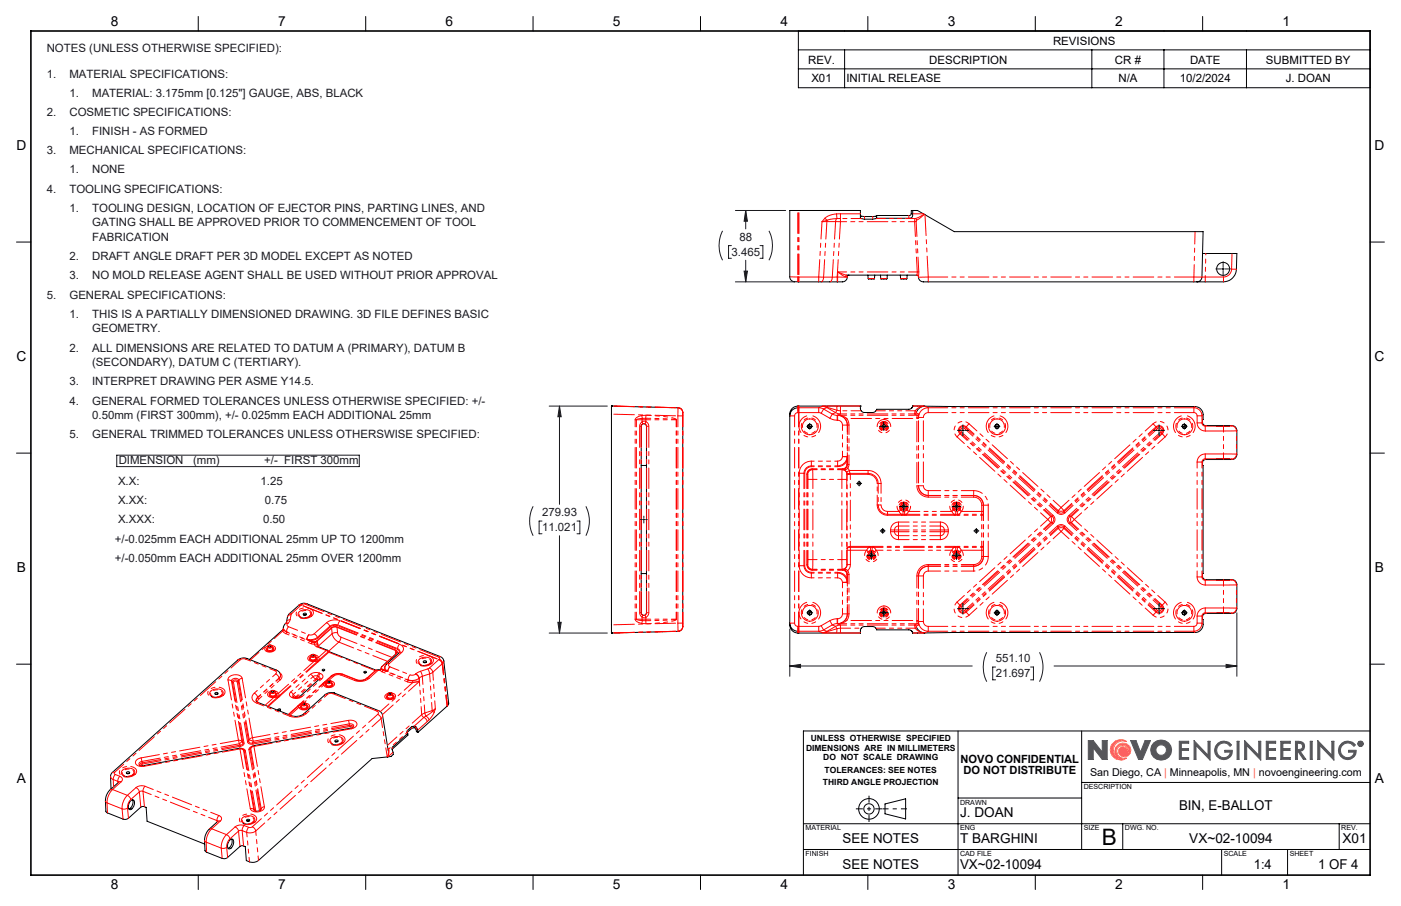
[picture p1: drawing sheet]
<svg xmlns="http://www.w3.org/2000/svg" width="432mm" height="279mm" viewBox="0 0 432 279" stroke-linecap="round" stroke-linejoin="round" font-family="sans-serif">
<defs><g id="words">
<text font-size="7" x="339.5" y="260.5">B</text>
<g font-size="4.2">
<text x="34.1" y="8.1">8</text>
<text x="85.7" y="8.1">7</text>
<text x="137.3" y="8.1">6</text>
<text x="188.9" y="8.1">5</text>
<text x="240.5" y="8.1">4</text>
<text x="292.1" y="8.1">3</text>
<text x="343.7" y="8.1">2</text>
<text x="395.3" y="8.1">1</text>
<text x="5.1" y="46.4">D</text>
<text x="423.7" y="46.4">D</text>
<text x="5.1" y="111.4">C</text>
<text x="423.7" y="111.4">C</text>
<text x="5.2" y="176.5">B</text>
<text x="423.8" y="176.5">B</text>
<text x="5.2" y="241.6">A</text>
<text x="423.8" y="241.6">A</text>
<text x="363.4" y="249.9">BIN, E-BALLOT</text>
<text x="295.9" y="252">J. DOAN</text>
<text x="259.7" y="260">SEE NOTES</text>
<text x="295.9" y="260">T BARGHINI</text>
<text x="366.5" y="260">VX~02-10094</text>
<text x="413.8" y="260">X01</text>
<text x="259.7" y="267.9">SEE NOTES</text>
<text x="295.9" y="267.9">VX~02-10094</text>
<text x="386.4" y="267.9">1:4</text>
<text x="406.3" y="267.9">1 OF 4</text>
<text x="34.1" y="274.2">8</text>
<text x="85.7" y="274.2">7</text>
<text x="137.3" y="274.2">6</text>
<text x="188.9" y="274.2">5</text>
<text x="240.5" y="274.2">4</text>
<text x="292.1" y="274.2">3</text>
<text x="343.7" y="274.2">2</text>
<text x="395.3" y="274.2">1</text>
</g>
<g font-size="3.5" fill="#191924">
<text x="14.4" y="16">NOTES (UNLESS OTHERWISE SPECIFIED):</text>
<text x="14.4" y="23.9">1.</text>
<text x="21.4" y="23.9">MATERIAL SPECIFICATIONS:</text>
<text x="21.4" y="29.8">1.</text>
<text x="28.4" y="29.8">MATERIAL: 3.175mm [0.125&quot;] GAUGE, ABS, BLACK</text>
<text x="14.4" y="35.7">2.</text>
<text x="21.4" y="35.7">COSMETIC SPECIFICATIONS:</text>
<text x="21.4" y="41.6">1.</text>
<text x="28.4" y="41.6">FINISH - AS FORMED</text>
<text x="14.4" y="47.5">3.</text>
<text x="21.4" y="47.5">MECHANICAL SPECIFICATIONS:</text>
<text x="21.4" y="53.5">1.</text>
<text x="28.4" y="53.5">NONE</text>
<text x="14.4" y="59.4">4.</text>
<text x="21.4" y="59.4">TOOLING SPECIFICATIONS:</text>
<text x="21.4" y="65.3">1.</text>
<text x="28.4" y="65.3">TOOLING DESIGN, LOCATION OF EJECTOR PINS, PARTING LINES, AND</text>
<text x="28.4" y="69.8">GATING SHALL BE APPROVED PRIOR TO COMMENCEMENT OF TOOL</text>
<text x="28.4" y="74.3">FABRICATION</text>
<text x="227.9" y="74.3">88</text>
<text x="21.4" y="80.2">2.</text>
<text x="28.4" y="80.2">DRAFT ANGLE DRAFT PER 3D MODEL EXCEPT AS NOTED</text>
<text x="225.5" y="78.9">3.465</text>
<text x="21.4" y="86.1">3.</text>
<text x="28.4" y="86.1">NO MOLD RELEASE AGENT SHALL BE USED WITHOUT PRIOR APPROVAL</text>
<text x="14.4" y="92.1">5.</text>
<text x="21.4" y="92.1">GENERAL SPECIFICATIONS:</text>
<text x="21.4" y="98">1.</text>
<text x="28.4" y="98">THIS IS A PARTIALLY DIMENSIONED DRAWING. 3D FILE DEFINES BASIC</text>
<text x="28.4" y="102.5">GEOMETRY.</text>
<text x="21.4" y="108.4">2.</text>
<text x="28.4" y="108.4">ALL DIMENSIONS ARE RELATED TO DATUM A (PRIMARY), DATUM B</text>
<text x="28.4" y="112.9">(SECONDARY), DATUM C (TERTIARY).</text>
<text x="21.4" y="118.8">3.</text>
<text x="28.4" y="118.8">INTERPRET DRAWING PER ASME Y14.5.</text>
<text x="21.4" y="124.7">4.</text>
<text x="28.4" y="124.7">GENERAL FORMED TOLERANCES UNLESS OTHERWISE SPECIFIED: +/-</text>
<text x="28.4" y="129.3">0.50mm (FIRST 300mm), +/- 0.025mm EACH ADDITIONAL 25mm</text>
<text x="21.4" y="135.2">5.</text>
<text x="28.4" y="135.2">GENERAL TRIMMED TOLERANCES UNLESS OTHERSWISE SPECIFIED:</text>
<text x="36.6" y="143.1">DIMENSION</text>
<text x="59.5" y="143.1">(mm)</text>
<text x="81.5" y="143.1">+/- FIRST 300mm</text>
<text x="36.4" y="149.6">X.X:</text>
<text x="80.3" y="149.6">1.25</text>
<text x="36.4" y="155.5">X.XX:</text>
<text x="81.7" y="155.5">0.75</text>
<text x="36.4" y="161.4">X.XXX:</text>
<text x="81.1" y="161.4">0.50</text>
<text x="167.1" y="159.3">279.93</text>
<text x="35.4" y="167.3">+/-0.025mm EACH ADDITIONAL 25mm UP TO 1200mm</text>
<text x="167.1" y="163.8">11.021</text>
<text x="35.4" y="173.2">+/-0.050mm EACH ADDITIONAL 25mm OVER 1200mm</text>
<text x="306.9" y="204.3">551.10</text>
<text x="306.9" y="208.8">21.697</text>
</g>
<g font-size="3.5">
<text x="324.6" y="13.8">REVISIONS</text>
<text x="249.1" y="19.6">REV.</text>
<text x="286.4" y="19.6">DESCRIPTION</text>
<text x="343.6" y="19.6">CR #</text>
<text x="366.8" y="19.6">DATE</text>
<text x="390.2" y="19.6">SUBMITTED BY</text>
<text x="250.1" y="25.4">X01</text>
<text x="260.8" y="25.4">INITIAL RELEASE</text>
<text x="344.7" y="25.4">N/A</text>
<text x="363.6" y="25.4">10/2/2024</text>
<text x="396.3" y="25.4">J. DOAN</text>
<text x="296.1" y="235.2">NOVO CONFIDENTIAL</text>
<text x="296.9" y="238.7">DO NOT DISTRIBUTE</text>
</g>
<text font-size="3.3" x="336" y="239.4">San Diego, CA | Minneapolis, MN | novoengineering.com</text>
<g font-size="2.6">
<text x="248.4" y="231.5">DIMENSIONS ARE IN MILLIMETERS</text>
<text x="249.9" y="228.6">UNLESS OTHERWISE SPECIFIED</text>
<text x="253.7" y="234.4">DO NOT SCALE DRAWING</text>
<text x="254.2" y="238.5">TOLERANCES: SEE NOTES</text>
<text x="253.7" y="242.1">THIRD ANGLE PROJECTION</text>
</g>
<g font-size="2.2">
<text x="334" y="243.4">DESCRIPTION</text>
<text x="295.9" y="248.2">DRAWN</text>
<text x="248.3" y="256.1">MATERIAL</text>
<text x="295.9" y="256.1">ENG</text>
<text x="334" y="256.1">SIZE</text>
<text x="346.7" y="256.1">DWG. NO.</text>
<text x="413.4" y="256.1">REV.</text>
<text x="248.3" y="264">FINISH</text>
<text x="295.9" y="264">CAD FILE</text>
<text x="377.2" y="264">SCALE</text>
<text x="397.5" y="264">SHEET</text>
</g>
</g></defs>
<g fill="none" stroke="#000" stroke-width=".31">
<path d="M61.1 5.1v4.5M112.7 5.1v4.5M164.3 5.1v4.5M215.9 5.1v4.5M267.5 5.1v4.5M319.1 5.1v4.5M370.7 5.1v4.5M5.1 74.6h4.4M246.1 64.9h.1M265.2 65.9v-1h-21.8v20.5a1.87 1.87 0 0 0 2.5 1.5h12.5a2.07 2.07 0 0 0 2.9-1.9l.4-.2M265.2 65.9l.1 1.5 3.7 .2 1.2-.3M265.2 65.9l.1 .8 3.7 .1 1.2-.3"/>
<path d="M270.2 66.5v.8M281.3 64.9h-.4l-.1 1.2-.4 .4h-10.2M281.3 64.9v1a1.02 1.02 0 0 1-.2 1.1 1.02 1.02 0 0 1-1 .3h-9.9M281.3 64.9h1.5l2 1.2M284.8 66.1h.1M284.9 66.1l9.2 5.3h76.7l-.3 14a1.57 1.57 0 0 1-1.6 1.5M370.6 78.2h10.6l-.1 4.8a4 4 0 0 1-4 3.9h-8.2M422.3 74.6h4.4M261 84.8h21.6l.5 .5M267.5 84.8l.2 1.2h1.8l.1-1.2M271.4 84.8l.1 1.2h1.9l.1-1.2M277.5 84.8l.2 1.2h1.7l.2-1.2"/>
<path d="M283.1 85.3a2.04 2.04 0 0 0 2.7 1.6h83.1M5.1 139.7h4.4M188.5 125.2v70M188.5 125.2h.1M188.5 125.2l20.5 .6a1.51 1.51 0 0 1 1.4 1.4v66a1.51 1.51 0 0 1-1.4 1.5l-20.5 .5M197.8 131l.8-.3 .4 .3 .2 .5v57.5a.81 .81 0 0 1-.8 .8 .81 .81 0 0 1-.8-.8v-57.5zM245.9 125.8a2.47 2.47 0 0 0-2.5 2.5M246.1 125.2h.1M265.2 125.2h.1M265.2 125.2h-19.3a2.47 2.47 0 0 0-2.5 2.5v65a2.53 2.53 0 0 0 2.5 2.5h19.3v-.3a1.37 1.37 0 0 1 1.3-1.7h2.5a1.24 1.24 0 0 1 1.2 1h9.9l.7 .3 .5 .7M265.2 125.2v.4a1.4 1.4 0 0 0 1.3 1.6l2.9-.1 .8-.9h9.9l.7-.2 .5-.8M281.3 125.2l3.5 .1"/>
<path d="M281.3 125.2l-.4 .7M281.3 125.2h.1M284.8 125.3h.1M284.9 125.3l83.4 .1a2.53 2.53 0 0 1 2.5 2.5l-.2 2.3a1.02 1.02 0 0 0 1.1 1h8a1.57 1.57 0 0 1 1.5 1.6v7.4a1.57 1.57 0 0 1-1.5 1.5h-8a1.02 1.02 0 0 0-1.1 1v.8h.2v33.4h-.2v.8a1.09 1.09 0 0 0 1.1 1.1h8a1.51 1.51 0 0 1 1.5 1.4v7.5a1.51 1.51 0 0 1-1.5 1.5h-8a1.09 1.09 0 0 0-1.1 1v.9h.2a3.2 3.2 0 0 1-1.5 3.8l-1 .2-83.4 .1M284.9 125.3l-1.4 .5-1 1.1M375 131.4h4zM422.3 139.7h4.4M197.6 143.5h1.6M261.1 141.8v.3M375 141.6h4zM197.6 176.9h1.6M261.1 178.3v.3"/>
<path d="M375 178.9h4zM82.9 199.2h.6a.34 .34 0 0 1-.3 .4 .34 .34 0 0 1-.3-.4zM84.1 200l-.1-.7a.89 .89 0 0 0-1.6 .2v.6M93.5 189.3a.45 .45 0 0 1 .6-.3 .45 .45 0 0 1 .3 .6l-.8 .1zM94.3 189.6l-.7 .1M95.7 189.9l-.1 .1a3.1 3.1 0 0 1-3.3 .2M97.7 199.2l3.3 1.4 .6 .4 14.4 5.7M188.5 195.2h.1M243.4 192.2a2.47 2.47 0 0 0 2.5 2.5M260.6 191.1l-1.1 1-1.3 .3M280.8 194.5h.1M280.9 194.5l.4 .7"/>
<path d="M282.5 193.5l1 1.2 1.4 .5M284.8 195.2h-3.5M284.8 195.2h.1M375 189.1h4zM5.1 204.8h4.4M65.1 214.7l.3 .1M66.3 213.7a.46 .46 0 0 1 .6-.2 .46 .46 0 0 1 .2 .5 .46 .46 0 0 1-.6 .2 .46 .46 0 0 1-.2-.5zM67.1 214.1h-.7M68.4 214.4a3.1 3.1 0 0 1-3 .4M76.2 203.1a2.93 2.93 0 0 0-2.9 .5l-38.7 34.6-.5 1.1 .1 4M76.2 203.1l9 3.6a1.96 1.96 0 0 1 1.3 1.5M76.2 203.1l-.6 .2"/>
<path d="M76.9 203.4l10.4-9.4a2.87 2.87 0 0 1 1-2.1l.3-1.6 .4-.9 3.1-2.8a2.42 2.42 0 0 1 2.5-.4l41.6 16.6 .6 1 1.5 13.4-9.5 8.6M83.7 213.2a.37 .37 0 0 1 .5-.1 .37 .37 0 0 1 .2 .4l-.6 .1zM84.2 200.6l-.6 .3M84.3 214.9h-.1M84.9 214l-.1-.7a.83 .83 0 0 0-.8-.4 .83 .83 0 0 0-.7 .6v.6M85.7 218.8a.39 .39 0 0 1 .4-.2 .39 .39 0 0 1 .3 .4l-.4 .1zM86.3 219l-.4 .1M93.3 217.1l.8-.1a.35 .35 0 0 1-.4 .4 .35 .35 0 0 1-.4-.3zM94.6 217.8l-.1-.7a.89 .89 0 0 0-1.6 .2v.7M94.7 218.4l-.8 .4M96.1 202.1a.36 .36 0 0 1 .4-.1 .36 .36 0 0 1 .3 .4 .36 .36 0 0 1-.5 .1 .36 .36 0 0 1-.2-.4zM96.7 203.8h-.1"/>
<path d="M97.3 202.9l-.1-.7a.83 .83 0 0 0-.8-.4 .83 .83 0 0 0-.7 .6l-.1 .6M98.5 209.4l-6.2 5.5-1.1 .3-.8-.3M99.4 206.5h.6a.34 .34 0 0 1-.3 .4 .34 .34 0 0 1-.3-.4zM99.9 206.8l-.3 .1M100.6 210.4v.7M100.6 210.4a.85 .85 0 0 1 .7-.5 .85 .85 0 0 1 .8 .4l.2 .6M101 210.2a.36 .36 0 0 1 .5-.2 .36 .36 0 0 1 .2 .4l-.6 .1zM102.4 211.5l-.8 .4M103.1 213.7l13.6 5.4 .7 .5 .5 1 1.8 11M103.1 213.7a3.2 3.2 0 0 0-2.9 .5l-6.7 6a4 4 0 0 1-3.7 .5l-10.2-4-.7-.6M103.1 213.7l-.5 .2M112.2 207.2a.36 .36 0 0 1 .4-.3 .36 .36 0 0 1 .3 .5l-.6 .1z"/>
<path d="M112.4 207.5h.3M112.8 209.4l-1.7 .5-1.4-.2M115.9 206.7h.1M116 206.7h.1M119.8 213.9a.36 .36 0 0 1 .5-.2 .36 .36 0 0 1 .2 .4l-.6 .1zM120.9 214a.85 .85 0 0 0-.8-.4 .85 .85 0 0 0-.7 .5v.7M121 214l.1 .7M121.2 215.3l-.7 .3M122.3 201.2l-4.8 4.8a.63 .63 0 0 1-.3 .6 .63 .63 0 0 1-.7 0l-.5 .1M123.2 201v.2M123.2 201.1l-4.1 3.7-.5 .9M129.3 204.9l.3 .2"/>
<path d="M130.5 203.9a.44 .44 0 0 1 .6-.2 .44 .44 0 0 1 .2 .5 .44 .44 0 0 1-.5 .2 .44 .44 0 0 1-.3-.5zM131.3 204.3h-.7M132.7 204.6l-.4 .3a3.2 3.2 0 0 1-2.7 .1M422.3 204.8h4.4M39.1 238.1a.44 .44 0 0 1 .5-.2 .44 .44 0 0 1 .3 .6 .44 .44 0 0 1-.6 .2 .44 .44 0 0 1-.2-.6zM39.8 238.5l-.6 .1M41.2 238.8l-.4 .3a3 3 0 0 1-2.9 0M75 231.1l-1.1-.4-29.7 5.4-1.2-.2M102.1 229.3l.3 .2M103.3 228.4l.8-.1a.43 .43 0 0 1-.4 .5 .43 .43 0 0 1-.4-.4zM104.1 228.7l-.7 .1M105.1 229.3a3.2 3.2 0 0 1-2.7 .2"/>
<path d="M105.4 229l-.2 .3M108.9 224.2l-.8 .3-30.1 5.5-.8 .6M119.4 233.4l-4.7 .5-35 31.5a3.2 3.2 0 0 1-3.8 0l-.3-4.3-.8-.3-.8 .1-4 3.7-.9 .2-5.7-2.2-.4-3.4a5 5 0 0 1 1.5-3.5l2.7-2.4M119.4 233.4h.1M125.7 226.2l-4.8 4.4 .3 2.1-.7 .6-1 .1M125.7 226.2v.5l-4.8 4.5M128.8 225.8l-.2-1.1a1.15 1.15 0 0 0-1.8-.5l-1.4 1.3 .3 .7M128.8 225.8l-.5-.2v-.6a.81 .81 0 0 0-.6-.6 .81 .81 0 0 0-.9 .3l-1.3 1.2M295.3 225.4v44.5M333.4 225.4v36.6M422.3 225.4h-174.7v44.5M36.7 241.1l-2.7 2.5a4.6 4.6 0 0 0-1.5 3.5l.3 3.4 5.1 2.1a1.66 1.66 0 0 0 1.7-.3l3.8-3.4 1-.2 .6 .3 .3 4.3 17.8 7"/>
<path d="M40.2 247.1a.74 .74 0 0 1 1-.4 .74 .74 0 0 1 .3 1.1l-.2 .5a1.2 1.2 0 0 1-1.5 1.2 2.35 2.35 0 0 1 .4-2.4zM40.8 246.7l.2 .4-.1 1a1.69 1.69 0 0 1-1.2 1.4M67.2 253.3h.1M70.9 259a.66 .66 0 0 1 .9-.2 .66 .66 0 0 1 .2 .9v.5a1.36 1.36 0 0 1-1.7 1.5 2.39 2.39 0 0 1 .6-2.7zM71.4 258.8v1.5l-.6 1.1-.5 .2M74.9 253.8l.3 .2M76.1 252.8h.8a.43 .43 0 0 1-.4 .5 .43 .43 0 0 1-.4-.5zM76.8 253.2h-.6M78.2 253.5l-.4 .3a3.1 3.1 0 0 1-2.7 .1M80.4 249.8l-1 .4-1-.3M247.6 254h174.7M272.8 247.9l6.3-1.6v6.3l-6.3-1.6z"/>
<path d="M295.3 246.1h38.1M333.4 241.3h88.9M346 254v8M412.7 254v8M61.1 269.9v4.4M112.7 269.9v4.4M164.3 269.9v4.4M215.9 269.9v4.4M247.6 262h174.7M267.5 269.9v4.4M319.1 269.9v4.4M370.7 269.9v4.4"/>
<path d="M376.5 262v7.9M396.8 262v7.9"/>
<circle cx="377" cy="82.9" r="2"/>
<circle cx="249.6" cy="131.5" r=".64"/>
<circle cx="249.6" cy="131.5" r=".6"/>
<circle cx="272.4" cy="131.5" r=".51"/>
<circle cx="307.3" cy="131.5" r=".6"/>
<circle cx="307.3" cy="131.5" r=".63"/>
<circle cx="365" cy="131.5" r=".6"/>
<circle cx="365" cy="131.5" r=".63"/>
<circle cx="264.8" cy="149.1" r=".51"/>
<circle cx="278.5" cy="156.2" r=".52"/>
<circle cx="294.8" cy="156.2" r=".52"/>
<circle cx="268.6" cy="171.2" r=".52"/>
<circle cx="272" cy="163.7" r=".52"/>
<circle cx="294.8" cy="171.2" r=".52"/>
<circle cx="300.9" cy="163.7" r=".51"/>
<circle cx="249.6" cy="189" r=".66"/>
<circle cx="249.6" cy="189" r=".6"/>
<circle cx="272.4" cy="189" r=".51"/>
<circle cx="307.3" cy="189" r=".6"/>
<circle cx="307.3" cy="189" r=".65"/>
<circle cx="365" cy="189" r=".6"/>
<circle cx="365" cy="189" r=".65"/>
<circle cx="267.8" cy="249.5" r="1.59"/>
<circle cx="267.8" cy="249.5" r="3.2"/>
</g>
<g fill="none" stroke="#f00" stroke-width=".31" stroke-dasharray="6.3 1.3 1.3 1.3 1.3 1.3">
<path d="M253.4 68.4l.8-1.1M254.2 67.3l1.8-1 1.8-.3M254.9 68.3l-1.5 .1M254.9 68.3v-.4M254.9 67.9l-.7-.6M254.9 67.9l-1.5 .5M257.5 68.3h-2.6M257.5 68.3l.5-.9M257.8 66l1.2-.1M258 67.4l-.2-1.4M258 67.4l-3.1 .5M259 65.9h6.2"/>
<path d="M259 67.4h-1M259 67.4v-1.5M259 68.4l-1.5-.1M259 68.4v-1M266.5 66.8v.8M269 67.6v-.8M280.1 67.3v-.8M281.3 65.9h3.3M281.9 68.4l.2-1M282.1 67.4l2.7-1.3M282.4 68.3l-.5 .1M282.5 67.9l-.4-.5"/>
<path d="M282.5 67.9l-.1 .4M284.9 66.1l-2.4 1.8M243.4 85.4h2.5M245.9 85.4h.3M245.9 86.9v-1.5M246.2 85.4h.1M246.2 86.9v-1.5M246.2 85.4h6.1M252.3 85.4l1.5 .1M252.3 86.9v-1.5M253.1 86.9a1.29 1.29 0 0 0 .7-1.4M253.8 85.5h2.7"/>
<path d="M255.8 86.9a1.29 1.29 0 0 0 .7-1.4M256.5 85.5l1.5-.1M258 85.4h.2M258 86.9v-1.5M258.2 85.4v-1.5M258.2 85.4l3 .1M258.2 86.9v-1.5M258.2 83.9l2.8 .9M260.6 85.3l-.7-.3-1.7-1.1M260.6 85.3l.4-.5M261.2 85.3h-.6M267.6 85.9h1.9"/>
<path d="M271.5 85.9h1.9M277.6 85.9h1.9M282.6 84.8l.1-.9M282.6 84.8h.1M283.1 85.3l-.5-.5M283.1 85.5l3-.1M283.2 83.9l-.1 1.4M283.2 83.9h-.5M286.1 85.4v1.5M368 85.4h2.5M368 85.4v1.5M370.5 85.4h1"/>
<path d="M371.5 85.4v1.5M371.5 85.4h5.6M377.1 85.4a2.5 2.5 0 0 0 2.5-2.4M377.1 85.4v1.5M379.6 83l.1-4.9M379.6 83h1.5M195.8 129.5l.7-.9 1.3-.4M195.8 129.5h.3M197.1 131.5l.2-.7 .6-.7M197.1 131.5h.5M197.7 131.5h-.1M197.8 128.2l1.3-.1"/>
<path d="M197.9 130.1v-.6M197.9 129.5h-1.8M197.9 130.1l.4-.2 .8 .1M198 129l-.2-.8M198 129l-1.9 .5M198 129l-.1 .5M198 130.7l-.4 .8M198 130.7l-.1-.6M198.8 130.7h-.8M198.8 130.7l.3-.7M199 129h-1M199 129l.1-.9"/>
<path d="M199 129l.1 .5M199.1 130l.6 .6 .3 .9M199.1 129.5v.5M199.1 129.5h-1.2M199.3 131.5h.1M199.3 131.5l-.5-.8M199.3 131.5h.7M208.4 129.5h.1M208.9 128.2l.1-2.4M208.9 128.2h1.5M209 125.8v-.1M209 125.7h.1"/>
<path d="M210.5 127.2l-.1 1M210.5 127.2a1.5 1.5 0 0 0-1.5-1.4M210.5 127.2h.1M210.5 127.2a1.5 1.5 0 0 0-1.5-1.5M243.4 128.2h1.5M245.9 127.2a1 1 0 0 0-1 1M245.9 127.2v-1.4M245.9 125.8l.3-.1M245.9 125.2v.6M246.2 127.2v-1.5M246.2 125.7h.1M246.2 127.2h-.3"/>
<path d="M246.2 125.7v-.5M246.2 127.2h.1M246.2 125.7h6.1M246.2 125.2v.5M252.3 127.2v-1.5M252.3 125.7l1.5 .4M252.3 127.2h-6.1M252.3 125.7l1.1-.4M253.1 127.4l.7-1.3M253.1 127.4l-.8-.2M253.4 125.3h.8M253.8 126.1l2.7 1.6"/>
<path d="M254.2 125.3l3.6-.1M254.9 125.7l-1.1 .4M254.9 125.7l-1.5-.4M254.9 125.7v-.1M254.9 125.6l-.7-.3M254.9 125.6l-1.5-.3M255.8 129l-2.7-1.6M255.8 129l.7-1.3M256.5 127.7l1.5 .4M256.5 127.7l1-.5M257.5 127.2l-2.6-1.5M257.5 127.2l.5-.7"/>
<path d="M257.8 125.2h1.2M258 126.5l-3.1-.9M258 126.5l-.2-1.3M258 129.6l-2.2-.6M258 129.6v-1.5M258 128.1h.2M258.2 129.6v-1.5M258.2 128.1a3 3 0 0 1 3 3M258.2 129.6h-.2M258.2 128.1h.1M258.2 128.1l1.5 .2 1.3 .8M259 127.6l-1.5-.4"/>
<path d="M259 127.6l-1 .5M259 125.2h6.2M259 127.6v-.9M259 126.7l-1-.2M259 126.7v-1.5M259.7 131.1h1.5M259.7 131.1a1.5 1.5 0 0 0-1.5-1.5M260.6 129.3l-1.1-.9-1.3-.3M260.6 129.3l.4-.2M261 129.1l.7 2M261.2 131.1h.1M261.2 131.1l-.6-1.8"/>
<path d="M261.2 131.1h.5M272.4 130.6a.85 .85 0 0 0-.7 1.2 .85 .85 0 0 0 1.4 .2 .85 .85 0 0 0-.4-1.3l-.3-.1M272.4 132.4a.97 .97 0 0 1-.8-1.3 .97 .97 0 0 1 1.6-.3 .97 .97 0 0 1-.5 1.6h-.3M281.3 125.2h3.3M281.9 127.6l.2-.9M282.1 126.7a3.7 3.7 0 0 1 2.7-1.5M282.4 127.3l.8 .4M282.4 127.3l-.5 .3M282.5 126.9l-.1 .4M282.5 126.9l-.4-.2M282.6 128.8l.1-.7M282.6 129.1v-.3"/>
<path d="M282.7 128.1l-.8-.5M283.1 128.7v.4M283.1 128.7l-.5 .1M283.1 129.1h-.5M283.1 128.7h1.5M283.1 128.7a3 3 0 0 1 3-3M283.1 128.7h.1M283.2 127.7l-.1 1M283.2 127.7l-.5 .4M285.1 125.2l1 .5M286.1 127.2a1.5 1.5 0 0 0-1.5 1.5M286.1 125.7v1.5"/>
<path d="M295.8 133.8l-.8 .9M296 133.6a1.15 1.15 0 0 1 0-1.7 1.15 1.15 0 0 1 1.6 0M296 133.6l-.2 .2M296.3 133.2l-.3 .4M297.3 132.2a.72 .72 0 0 0-1 0 .72 .72 0 0 0 0 1M297.3 132.2l.3-.3M297.6 131.9l.2-.3M297.8 131.6l.9-.9M297.8 131.6a1.44 1.44 0 0 0-2.1 .1 1.44 1.44 0 0 0 .1 2.1M356.3 131.6l-.9-.9M356.5 131.9l-.2-.3M356.5 131.9a1.15 1.15 0 0 1 1.6 0 1.15 1.15 0 0 1-.1 1.7"/>
<path d="M356.8 132.2l-.3-.3M357.7 133.2a.72 .72 0 0 0 .1-1 .72 .72 0 0 0-1 0M357.7 133.2l.3 .4M358 133.6l.2 .2M358.2 133.8l.9 .9M358.2 133.8a1.44 1.44 0 0 0 .1-2.1 1.44 1.44 0 0 0-2-.1M368 125.7a2.5 2.5 0 0 1 2.5 2.5M368 125.7v1.5M368 125.7l.3-.3M369 130.4v-2.2M369 128.2a1 1 0 0 0-1-1M370.5 128.2v2.2"/>
<path d="M370.5 130.4h-1.5M370.5 128.2h-1.5M370.5 130.4a1 1 0 0 0 1 1M370.5 130.4l.2-.2M370.8 127.9l-.3 .3M371.5 131.4v1.5M371.5 132.9a2.5 2.5 0 0 1-2.5-2.5M371.5 140h5.6M371.5 131.4h5.6M371.7 131.2l-.2 .2M377.1 132.9h-5.6M377.1 131.4h2.5"/>
<path d="M377.1 131.4v1.5M377.1 140l4 .1M379.6 131.4a1.5 1.5 0 0 1 1.5 1.5M379.6 131.4l.1-.2M381.1 132.9h-4M381.2 132.7l-.1 .2M246.3 146h1.5M246.3 146a3.7 3.7 0 0 1 3.8-3.8M247.8 146a2.28 2.28 0 0 1 2.3-2.3M247.8 146h.2M248.7 146.2a1.62 1.62 0 0 1 1.6-1.6M248.8 146.2h-.1"/>
<path d="M249 146.3a1.5 1.5 0 0 1 1.5-1.5M249 146.3l-.2-.1M249 147.8v-1.5M249 147.8h1.5M250.1 142.2v1.5M250.1 143.7v.2M250.1 143.9a2.04 2.04 0 0 0-2.1 2.1M250.3 144.7v-.1M250.3 144.7a1.5 1.5 0 0 0-1.5 1.5M250.3 144.7l.2 .1M250.5 144.8v3M258.2 142.2v1.5"/>
<path d="M258.2 142.2h.1a1.5 1.5 0 0 0 1.4-1.4M258.2 143.7a2.96 2.96 0 0 0 2.9-2.9M258.2 143.7v.2M259.5 147.8v-3M259.5 144.8h.1M259.6 144.8h.1M259.7 140.8h1.4M259.7 144.7v-.1M259.7 144.6a1.37 1.37 0 0 0 1.3-1.4M259.7 144.8l1.2-.7M259.7 144.8v-.1M259.7 144.8h.1"/>
<path d="M259.8 144.8h-.2M260.9 144.1l.3-.9M260.9 144.1l.4 .3M260.9 145.6l.9-.5M260.9 145.6l-.5-.6-.8-.2M261 147.8h-1.5M261 145.9l.4 .1M261 145.9l-.1-.3M261 142.1l.1-.3M261 142.1l-.6 .9a3.2 3.2 0 0 1-2.2 .9M261 143.2v-1.1M261 146.3a1.5 1.5 0 0 0-1.5-1.5"/>
<path d="M261 146.3v1.5M261.1 141.8v-1M261.1 146.3h.3M261.1 146.3l-.1-.4M261.1 146.3h-.1M261.1 140.8h-1.4M261.1 140.8h.1M261.1 140.8l.1 1M261.2 141.8h-.1M261.2 142.1h-.2M261.2 142.1v1.1M261.2 143.2h-.2"/>
<path d="M261.2 143.2a1.5 1.5 0 0 1-1.5 1.5M261.2 143.2h.1M261.2 143.2h.5M261.3 144.4l-.5 .4h-1M261.3 144.4l.5 .7M261.4 146h.4M261.4 146.3v-.3M261.4 146.3l-.4-.4M261.7 143.2l-.4 1.2M261.8 146h.1M261.8 145.1h5.7M261.8 145.1l.1 .9"/>
<path d="M261.8 146.3v-.3M261.8 146.3h-.4M261.8 146.3h.3M261.9 146h.2M262 146.3l-.1-.3M262 146.3h-.2M262.1 146h5.4M262.1 146.3h-.1M262.1 146.3v-.3M262.1 146.3h.1M267.5 145.1a4 4 0 0 1 4.1 4M267.5 146a3.1 3.1 0 0 1 3.2 3.1"/>
<path d="M267.5 145.1v.9M267.5 146.3v-.3M267.5 146.3h-5.4M270.4 149.1a2.82 2.82 0 0 0-2.9-2.8M270.4 149.1h.3M270.4 155.7h.3M270.7 149.1h.9M270.7 155.7h.9M270.7 155.7a2.88 2.88 0 0 0 2.8 2.9M271.6 155.7v.2a1.99 1.99 0 0 0 1.9 1.8M273.5 157.7h3.6M273.5 158.6h4.4"/>
<path d="M273.5 158.6v-.9M273.5 158.9a3.2 3.2 0 0 1-3.1-3.2M273.5 158.9v-.3M277.5 157.3l-.4 .4M277.5 157.3l.8 .3M277.9 158.6h.4M277.9 158.6l-.8-.9M277.9 158.9v-.3M277.9 158.9h-4.4M278.3 158.6v-1M278.3 158.6h.5M278.3 158.9h-.4"/>
<path d="M278.3 158.9v-.3M278.3 157.6h.5M278.6 155.4a.85 .85 0 0 0-.8 1.1 .85 .85 0 0 0 1.4 .3 .85 .85 0 0 0-.4-1.4h-.2M278.6 157.2a.97 .97 0 0 1-.9-1.4 .97 .97 0 0 1 1.6-.2 .97 .97 0 0 1-.4 1.5l-.3 .1M278.8 157.6l.8-.3M278.8 158.9v-.3M278.8 158.9h-.5M278.8 158.6h.5M278.8 158.6v-1M279.3 158.9h-.5M279.3 158.9v-.3M279.6 157.3l.4 .4"/>
<path d="M280 157.7l-.7 .9M283.1 149.8a2.99 2.99 0 0 0 3 3M283.1 149.8h.1M283.1 149.8h-.5M283.1 149.8h1.5M284.6 149.8a1.5 1.5 0 0 0 1.5 1.5M286.1 152.8v.5M286.1 153.3a3.5 3.5 0 0 1-3.5-3.5M286.1 152.8a3 3 0 0 1-3-3M286.1 152.8v-1.5M286.1 152.8h.1M293.8 157.3l-.4 .4"/>
<path d="M293.8 157.3l.8 .3M294.1 158.6h.4M294.1 158.6l-.7-.9M294.1 158.9v-.3M294.5 158.6l.1-1M294.5 158.6h.6M294.5 158.9h-.4M294.5 158.9v-.3M294.6 157.6h.4M294.8 155.4a.85 .85 0 0 0-.8 1.1 .85 .85 0 0 0 1.4 .3 .85 .85 0 0 0-.3-1.4h-.3M294.8 157.2a.97 .97 0 0 1-.9-1.4 .97 .97 0 0 1 1.6-.2 .97 .97 0 0 1-.4 1.5l-.3 .1M295 157.6l.8-.3"/>
<path d="M295.1 158.9v-.3M295.1 158.9h-.6M295.1 158.6h.4M295.1 158.6l-.1-1M295.5 158.9h-.4M295.5 158.9v-.3M295.8 157.3l.4 .4M296.2 157.7l-.7 .9M296.2 157.7h6.4M300.1 152.8a3 3 0 0 1 3 3M300.1 152.8h.1M300.1 152.8v.5"/>
<path d="M300.1 152.8v-1.5M302.6 158.6v-.9M302.6 158.9v-.3M302.6 158.9h.5M302.6 157.7v-1.9M302.6 155.8a2.5 2.5 0 0 0-2.5-2.5M303.1 158.9l-.5-.3M303.1 157.7v1.2M303.1 155.8v1.9M303.1 157.7h-.5M303.1 155.8h-.5M303.1 155.8a2.99 2.99 0 0 0-3-3"/>
<path d="M303.1 155.8h1.5M303.1 155.8h.1M323.8 159.2l-.8 1M323.8 159.2a1.88 1.88 0 0 1 0 2M323.8 159.2h.5M324.6 158.9l-.3 .3M324.6 158.9l.6 1.1-.1 .8-.5 .7M325.9 158.2l.3-.3M326.2 157.5l.8-1M326.2 157.9l.7 .3 1-.3M326.2 157.9v-.4M327.9 157.5l-.9-1"/>
<path d="M327.9 157.5l-.9 .2-.8-.2M327.9 157.5v.4M328.2 158.2l-.3-.3M328.2 158.2l-1 .4h-.7l-.6-.4M329.5 158.9l.3 .3M329.8 159.2l-.5 .9 .1 .5 .4 .6M329.8 159.2h.4M369 142.5a2.5 2.5 0 0 1 2.5-2.5M370.5 142.5h-1.5M370.7 142.7l-.2-.2M371.5 141.5v-1.5M371.5 141.5a1 1 0 0 0-1 1"/>
<path d="M371.5 141.5l.2 .2M377.1 141.5v-1.5M377.1 141.5h-5.6M379.6 141.6l-2.5-.1M379.6 141.6a1.5 1.5 0 0 0 1.5-1.5M379.7 141.7l-.1-.1M381.1 140.1l.1 .1M246.3 174.5h1.5M247.8 174.5h.2M248 174.5a2.04 2.04 0 0 0 2.1 2M248.8 174.2h-.1M248.8 174.2a1.5 1.5 0 0 0 1.5 1.5"/>
<path d="M248.8 174.2l.2-.1M249 174.1a1.5 1.5 0 0 0 1.5 1.5M249 174.1v-1.5M249 172.6h1.5M250.1 178.2a3.7 3.7 0 0 1-3.8-3.7M250.1 176.7a2.28 2.28 0 0 1-2.3-2.2M250.1 176.7v1.5M250.1 176.7v-.2M250.3 175.7v.1M250.3 175.8a1.62 1.62 0 0 1-1.6-1.6M250.5 175.6l-.2 .1M250.5 172.6v3"/>
<path d="M258.2 176.7v1.5M258.2 176.7v-.2M258.2 176.5a3.2 3.2 0 0 1 2.8 1.8M259.5 175.6v-3M259.6 175.6h-.1M259.6 175.6h.2M259.6 175.6a1.49 1.49 0 0 0 1.5-1.5M259.7 179.6h1.4M259.7 179.6v-.1a1.5 1.5 0 0 0-1.5-1.3M259.7 175.7v.1M259.7 175.7a1.5 1.5 0 0 1 1.5 1.5M259.7 175.7v-.1"/>
<path d="M259.7 175.6h.1M259.7 175.6h-.1M259.8 175.6l1.1 .1 .4 .3M260.9 176.3l-1.2-.7M260.9 176.3l.4-.3M261 172.6v1.5M261 172.6h-1.5M261 177.2a1.37 1.37 0 0 0-1.3-1.4M261 178.3v-1.1M261 174.1a1.5 1.5 0 0 1-1.5 1.5M261 174.1h.1M261.1 178.6l-.1-.3"/>
<path d="M261.1 169.2a.75 .75 0 0 1 1-.7M261.1 174.1h1M261.1 174.1v-4.4M261.1 169.7h1M261.1 169.7v-.5M261.1 179.6a2.96 2.96 0 0 0-2.9-2.9M261.1 179.6v-1M261.1 179.6h-1.4M261.1 179.6h.1M261.2 178.6l-.1 1M261.2 178.6h-.1M261.2 178.3h-.2"/>
<path d="M261.2 177.2h-.2M261.2 177.2v1.1M261.2 177.2h.1M261.2 177.2l-.3-.9M261.2 177.2h.5M261.3 176l.4 1.2M262.1 168.5v.3M262.1 168.5h.1M262.1 168.8l-.8 .2-.2 .2M262.1 168.8v.9M262.1 168.8h.1M262.1 168.5h5.8"/>
<path d="M262.1 174.1l-.2 1-.6 .9M262.1 169.7v4.4M267.1 169.7l.8-.9M267.1 169.7h-5M267.5 170.1l-.4-.4M267.9 168.8h-5.8M267.9 168.5h.4M267.9 168.5v.3M268.3 168.8h-.4M268.3 168.8v1M268.3 168.5v.3M268.3 168.5h.5"/>
<path d="M268.3 169.8l-.8 .3M268.6 170.4a.85 .85 0 0 0-.8 1.1 .85 .85 0 0 0 1.4 .3 .85 .85 0 0 0-.4-1.4h-.2M268.6 172.2a.97 .97 0 0 1-.9-1.4 .97 .97 0 0 1 1.6-.2 .97 .97 0 0 1-.4 1.5l-.3 .1M268.8 169.8h-.5M268.8 168.5h.5M268.8 168.5v.3M268.8 168.8v1M268.8 168.8h-.5M269.3 168.8h-.5M269.3 168.8l.7 .9M269.3 168.5v.3M269.6 170.1l.4-.4"/>
<path d="M269.6 170.1l-.8-.3M274.5 164h1.2M274.5 164v-.6M274.5 163.4h1.2M274.5 163.4a2.44 2.44 0 0 1 2.4-2.4M275.7 164a1.22 1.22 0 0 0 1.2 1.2M275.7 163.4v.6M275.7 164h1.2M276.9 161v1.2M276.9 166.4a2.44 2.44 0 0 1-2.4-2.4M276.9 165.2v1.2M276.9 162.2a1.22 1.22 0 0 0-1.2 1.2"/>
<path d="M276.9 163.4v.6M276.9 163.4h-1.2M276.9 164v1.2M276.9 162.2v1.2M282.6 177.6a3.5 3.5 0 0 1 3.5-3.5M282.6 177.6h.5M283.1 177.6h1.5M283.1 177.6a3 3 0 0 1 3-3M283.1 177.6h.1M286.1 174.6a2.99 2.99 0 0 0-3 3M286.1 174.6h.1M286.1 174.1v.5"/>
<path d="M286.1 176.1a1.5 1.5 0 0 0-1.5 1.5M286.1 174.6v1.5M289.8 161v1.2M289.8 161a2.44 2.44 0 0 1 2.5 2.4M289.8 165.2v1.2M289.8 165.2a1.22 1.22 0 0 0 1.3-1.2M289.8 163.4v-1.2M289.8 165.2v-1.2M289.8 164v-.6M289.8 164h1.3M291.1 163.4h1.2M291.1 163.4a1.22 1.22 0 0 0-1.3-1.2"/>
<path d="M291.1 164v-.6M291.1 164h1.2M291.1 163.4h-1.3M292.3 163.4v.6M292.3 164a2.44 2.44 0 0 1-2.5 2.4M293.4 169.7l.7-.9M293.8 170.1l-.4-.4M294.1 168.5h.4M294.1 168.5v.3M294.5 168.8h-.4M294.5 168.8l.1 1M294.5 168.5v.3"/>
<path d="M294.5 168.5h.6M294.6 169.8l-.8 .3M294.8 170.4a.85 .85 0 0 0-.8 1.1 .85 .85 0 0 0 1.4 .3 .85 .85 0 0 0-.3-1.4h-.3M294.8 172.2a.97 .97 0 0 1-.9-1.4 .97 .97 0 0 1 1.6-.2 .97 .97 0 0 1-.4 1.5l-.3 .1M295 169.8h-.4M295.1 168.5h.4M295.1 168.5v.3M295.1 168.8l-.1 1M295.1 168.8h-.6M295.5 168.8h-.4M295.5 168.8l.7 .9M295.5 168.5v.3"/>
<path d="M295.8 170.1l.4-.4M295.8 170.1l-.8-.3M300.1 174.1a2.5 2.5 0 0 0 2.5-2.5M300.1 174.1v.5M300.1 174.6a2.99 2.99 0 0 0 3-3M300.1 174.6v1.5M300.1 174.6h.1M302.6 168.8l.5-.3M302.6 168.5h.5M302.6 168.5v.3M302.6 169.7v-.9M302.6 169.7h.5"/>
<path d="M302.6 171.6h.5M302.6 171.6v-1.9M302.6 169.7h-6.4M303.1 168.5v1.2M303.1 171.6a3 3 0 0 1-3 3M303.1 171.6h.1M303.1 169.7v1.9M303.1 171.6h1.5M323.8 161.2l-.8-1M324.3 161.2l.5-.8-.1-.6-.4-.6M324.3 161.2h-.5M324.3 161.2l.3 .3"/>
<path d="M325.9 162.2l1-.4 .7 .1 .6 .3M326.2 163l.8-.3 .9 .3M326.2 163v-.4M326.2 162.6l-.3-.4M327 163.9l-.8-.9M327 163.9l.9-.9M327.9 162.6l-.7-.4-1 .4M327.9 162.6v.4M327.9 162.6l.3-.4M329.5 161.5l-.6-1.1 .1-.8 .5-.7M329.8 161.2l-.3 .3M330.2 161.2a1.88 1.88 0 0 1 0-2"/>
<path d="M330.2 161.2h-.4M331.1 160.2l-.9 1M331.1 160.2l-.9-1M370.5 177.9a1 1 0 0 0 1 1M370.5 177.9h-1.5M370.5 177.9l.2-.2M371.5 178.9v1.5M371.5 178.9h5.6M371.7 178.7l-.2 .2M377.1 178.9v1.5M377.1 178.9h2.5M379.6 178.9a1.5 1.5 0 0 1 1.5 1.5"/>
<path d="M379.6 178.9l.1-.2M82.4 199.9a.63 .63 0 0 0-.1 .8 .63 .63 0 0 0 .9 .2l.9-.3M82.4 199.7a.71 .71 0 0 0-.2 1 .71 .71 0 0 0 1 .2h.4M83.7 199.6a.62 .62 0 0 0-.4-.8 .62 .62 0 0 0-.8 .5 .73 .73 0 0 0 1.2 .3M83.8 199.1a.9 .9 0 0 1 1 .5 .9 .9 0 0 1-.2 1M84 199.3a.84 .84 0 0 1-.8 .6 .84 .84 0 0 1-.8-.5M84.1 199.8l.2 .3-.2 .5M87.1 194.6l.2-.5M87.4 193.9l.1 .3M87.5 194.2l.8 .7M87.5 194.2l-.4 .4M88 192.3h.7"/>
<path d="M88 192.3l.8-.1M88.1 195.4l-1-.8M88.3 194.8l.2-.8 .4-.7M88.3 194.8v.1M88.3 194.8l-.8-.5-.2-.6M88.3 194.9l-.2 .5M88.3 191.8a1.01 1.01 0 0 1 1.1-.7M88.6 190.3a1.01 1.01 0 0 1 1.1-.7M88.7 192.3a.57 .57 0 0 0-.2 .6 .57 .57 0 0 0 .4 .4M88.8 192.2l-.1 .1M89.2 189.2h.7M89.4 191.1l-.6 1.1"/>
<path d="M89.7 189.6l-.3 1.5M89.9 189.2l-.2 .4M92.1 186.7l.7-.1M92.2 186.6h.6M92.3 188.6a2.55 2.55 0 0 1 3.7 .4l-.3 .9M92.3 186.5h.7M92.3 190.2a.93 .93 0 0 1 0-1.6M92.8 186.6l-2.9 2.6M92.8 186.6h.1M93 186.5l-.2 .1M94.1 186.3l-1.1 .2M94.6 197.1l.6-1.3"/>
<path d="M94.6 197.1h.1M94.6 186.2l-.5 .1M94.6 197.1a3.5 3.5 0 0 0 3.2-.5M94.6 197.1l.6 .3M95.2 197.5l-.6-.4M95.2 197.5v-.1M95.2 195.8h.8l.8-.3M95.2 195.8l-.6 1.3M95.2 197.4l.3 .1M95.4 197.6l.1-.1M95.4 197.6l-.2-.1M95.5 197.5l.7 .3"/>
<path d="M96.1 197.9l.1-.1M96.1 197.9l-.7-.3M96.1 198l.8 .1M96.1 198v-.1M96.1 198l-.2 .5M96.2 197.8l.8 .1 .7-.3M96.8 195.5l3.8-3.4M96.9 198.1l1 .5M96.9 198.1v.5M96.9 198.6l-1-.1M97.7 199.5l-.8-.9M97.7 197.6l4.4-4"/>
<path d="M97.8 197.7l-.8 .3-.9-.1M97.8 197.7l.1 .9M97.8 197.7l-.1-.1M97.8 196.6l-.4-.7-.6-.4M97.8 196.6l.2 .2M97.8 196.6l3.8-3.5M97.9 198.7l-1-.1M97.9 198.6v.1M97.9 198.6h.1M98 198.6l-.1 .1M98 198.6l-.3 .6M98 198.6l.1 .7"/>
<path d="M98 196.8l-1.3 .6-1.2 .1M98 199.4l.1-.1M98 199.4l-.3 .1M98.1 199.3v.1M98.1 199.3l4.3-3.9M100.6 192.1a4.4 4.4 0 0 1 4.2-.7M101.6 193.1l-.4-.6-.6-.4M101.6 193.1l.2 .2M101.6 193.1l.3-.2a2.77 2.77 0 0 1 2.3-.1M101.8 193.3l-3.8 3.5M102.1 193.6a1.9 1.9 0 0 1 1.8-.3M102.2 193.7l-4.4 4"/>
<path d="M102.2 193.7l-.1-.1M102.4 195.4l-.2-1.7M103.9 193.5l.1 1.7M103.9 193.5v-.2M103.9 193.5l-.9-.1-.8 .3M104 195.2l.4 .8 .7 .5M104 195.2l-.8-.1-.8 .3M104.1 193l-1.4-.1-.9 .4M104.2 192.8l-.1 .2M104.4 198l-3.1 2.8M104.4 198a3.5 3.5 0 0 1-2-2.6M104.8 191.4l-.6 1.4"/>
<path d="M105.1 196.5l-.2 .8-.5 .7M123.1 198.7a1.42 1.42 0 0 1 1.2 1 1.42 1.42 0 0 1-.5 1.5M123.1 198.7l-.6 1.3M195.8 191h.3M196.1 191l1.9 .4M196.1 191h1.8M197.1 189h.5M197.6 189l.4 .7M197.7 189h-.1M197.8 192.3l-1.3-.5-.7-.8M197.8 192.3l.2-.9M197.9 190.3l-.6-.7-.2-.6"/>
<path d="M197.9 191v-.7M197.9 191h1.2M197.9 190.3l.1-.6M198 191.4h1M198 191.4l-.1-.4M198 189.7h.8M198.8 189.7l.5-.7M199 191.4l.1-.4M199.1 190.4v.6M199.1 190.4l-.8 .1-.4-.2M199.1 190.4l-.3-.7M199.1 192.3h-1.3"/>
<path d="M199.1 192.3l-.1-.9M199.3 189h.1M199.3 189h.7M200 189l-.3 .8-.6 .6M208.4 191h.1M208.9 192.2h1.5M209 194.7l-.1-2.5M209 194.7a1.5 1.5 0 0 0 1.5-1.5M209 194.7h.1M210.4 192.2l.1 1M210.5 193.2h.1M243.4 192.2h1.5"/>
<path d="M244.9 192.2a1 1 0 0 0 1 1M245.9 194.7v-1.5M245.9 193.2h.3M245.9 194.7v.5M246.2 193.2h.1M246.2 194.7v-1.5M246.2 194.7h-.3M246.2 195.2v-.5M246.2 194.7h.1M246.2 193.2h6.1M246.2 194.7v.5M252.3 194.7v-1.5"/>
<path d="M252.3 193.2l.8-.2M252.3 194.7h-6.1M253.1 193l2.7-1.6M253.4 195.1l1.5-.4M253.4 195.1l-1.1-.4M253.4 195.1l1.5-.3M253.8 194.3l-.7-1.3M253.8 194.3l-1.5 .4M253.8 194.3l1.1 .4M254.2 195.1h-.8M254.2 195.1l.7-.3M254.9 194.7l2.6-1.5"/>
<path d="M254.9 194.8v-.1M254.9 194.8l3.1-.9M255.8 191.4l2.2-.6M256.5 192.7l-2.7 1.6M256.5 192.7l-.7-1.3M257.5 193.2l-1-.5M257.5 193.2l1.5-.4M257.8 195.2l-3.6-.1M257.8 195.2l.2-1.3M258 193.9l1-.2M258 193.9l-.5-.7M258 192.3v-1.5"/>
<path d="M258 190.8h.2M258 192.3l-1.5 .4M258 192.3l1 .5M258.2 192.3v-1.5M258.2 190.8a1.5 1.5 0 0 0 1.5-1.5M258.2 192.3h-.2M258.2 192.4v-.1M259 195.2h-1.2M259 193.7v-.9M259 195.2v-1.5M260.6 191.1l.4 .3M260.6 191.1l.6-1.8"/>
<path d="M261 191.4l-1.3 .7-1.5 .3M261.2 189.3a3 3 0 0 1-3 3M261.2 189.3h-1.5M261.2 189.3h.1M261.2 189.3h.5M261.7 189.3l-.7 2.1M265.2 195.2h-6.2M272.4 188.1a.85 .85 0 0 0-.7 1.2 .85 .85 0 0 0 1.4 .2 .85 .85 0 0 0-.4-1.3l-.3-.1M272.4 189.9a.97 .97 0 0 1-.8-1.3 .97 .97 0 0 1 1.6-.3 .97 .97 0 0 1-.5 1.6h-.3M281.9 192.8l.8-.4M281.9 192.8l.5 .3M282.1 193.7l-.2-.9"/>
<path d="M282.1 193.7l.4-.2M282.4 193.1l.1 .4M282.6 191.6v-.2M282.6 191.6l.5 .1M282.6 191.4h.5M282.7 192.4l-.1-.8M282.7 192.4l.5 .3M283.1 191.7l.1 1M283.1 191.7h.1M283.1 191.4v.3M283.1 191.7h1.5M283.2 192.7l-.8 .4"/>
<path d="M284.6 191.7a1.5 1.5 0 0 0 1.5 1.5M284.6 195.2h-3.3M284.8 195.2l-.4-.1a3.6 3.6 0 0 1-2.3-1.4M286.1 194.7a3 3 0 0 1-3-3M286.1 194.7v-1.5M286.1 194.7l-1 .5M295 185.7l.8 .9M295.8 186.6a1.44 1.44 0 0 0-.1 2.1 1.44 1.44 0 0 0 2.1 .1M296 186.9l-.2-.3M296 186.9l.3 .3M296.3 187.2a.72 .72 0 0 0 0 1 .72 .72 0 0 0 1 0M297.6 188.6l.2 .2"/>
<path d="M297.6 188.6a1.15 1.15 0 0 1-1.6-.1 1.15 1.15 0 0 1 0-1.6M297.6 188.6l-.3-.4M298.7 189.7l-.9-.9M355.4 189.7l.9-.9M356.3 188.8a1.44 1.44 0 0 0 2-.1 1.44 1.44 0 0 0-.1-2.1M356.5 188.6l-.2 .2M356.5 188.6l.3-.4M356.8 188.2a.72 .72 0 0 0 1 0 .72 .72 0 0 0-.1-1M358 186.9l.2-.3M358 186.9a1.15 1.15 0 0 1 .1 1.6 1.15 1.15 0 0 1-1.6 .1M358 186.9l-.3 .3M359.1 185.7l-.9 .9"/>
<path d="M368 193.2a1 1 0 0 0 1-1M368 194.7v-1.5M368.3 195l-.3-.3M369 190a2.5 2.5 0 0 1 2.5-2.5M369 192.2v-2.2M370.5 190h-1.5M370.5 192.2a2.5 2.5 0 0 1-2.5 2.5M370.5 192.2h-1.5M370.5 190v2.2M370.5 192.2l.3 .3M370.7 190.2l-.2-.2M371.5 187.5h5.6"/>
<path d="M371.5 180.4a2.5 2.5 0 0 1-2.5-2.5M371.5 189a1 1 0 0 0-1 1M371.5 189v-1.5M371.5 189l.2 .2M377.1 180.4h-5.6M377.1 189v-1.5M377.1 187.5l4 .1M377.1 189h-5.6M379.6 189.1l-2.5-.1M379.6 189.1a1.5 1.5 0 0 0 1.5-1.5M379.7 189.2l-.1-.1M381.1 180.4h-4"/>
<path d="M381.1 187.6l.1 .1M381.2 180.2l-.1 .2M65 213.1a2.55 2.55 0 0 1 3.8 .4l-.3 .9M65.1 214.7a.93 .93 0 0 1-.1-1.6M70.3 209.7a2.43 2.43 0 0 1 3.6-1.4l.7 .9M70.3 209.7l1 .3M71.6 210.3l-.3-.3M71.6 210.3l.4 .1M71.6 210.3a1.03 1.03 0 0 1 .9-.7 1.03 1.03 0 0 1 .9 .5M72 210.4l3.2 18.8M73.1 210.3a.65 .65 0 0 0-.6-.3 .65 .65 0 0 0-.5 .4M73.3 203.5h.7"/>
<path d="M73.4 210.1l.2-.3M73.4 210.1l-.3 .2M73.6 209.8a1.29 1.29 0 0 0-1.2-.6 1.29 1.29 0 0 0-1.1 .8M74.6 209.2l-1 .6M75.7 203.2h-.9l-.8 .3M79 216.2l.4-1.1M79.1 216.8a1.71 1.71 0 0 1-1.4-1.2 1.71 1.71 0 0 1 .7-1.8M79.4 215.1l-.5 1M79.4 215.1l-.4-.8-.6-.5M79.4 215.1h.1M79.7 216.7l-.6 .1M79.8 215.6l-.4 .4v.6"/>
<path d="M79.8 215.6l-.4-.5M81.7 217.5l2.7-2.4M82.4 200.1a.93 .93 0 0 0 1.6 .3M82.5 217.8l2.9-2.6M83.3 214.1a.93 .93 0 0 0 1.5 .3M83.3 213.9a.63 .63 0 0 0-.1 .8 .63 .63 0 0 0 .8 .2l1-.3M83.3 213.7a.71 .71 0 0 0-.2 1 .71 .71 0 0 0 1 .2h.1M84 200.4l.1-.4M84.1 200.6a1.14 1.14 0 0 1-1.9-.4l.2-.3M84.1 200.6l.2-.5-.2-.4M84.2 200.6l.3-.6-.5-.4M84.3 214.9l.1 .2"/>
<path d="M84.3 214.9l.6-.2M84.4 215.1a1.26 1.26 0 0 1-1.9-1.3l.9-.6M84.6 213.6a.62 .62 0 0 0-.5-.8 .62 .62 0 0 0-.7 .5 .73 .73 0 0 0 1.2 .3M84.6 200.6a1.91 1.91 0 0 1-3-.4l.3-.7 .6-.3M84.7 213.1l.6 .2 .5 .6M84.8 214.4l.2-.4M84.8 213.3a.84 .84 0 0 1-.7 .6 .84 .84 0 0 1-.8-.5M84.9 213.8l.3 .3-.2 .5M84.9 214.7l.3-.2M85 207.8a.57 .57 0 0 0 .2-.6 .57 .57 0 0 0-.5-.4M85 214.6a1.14 1.14 0 0 1-1.9-.4l.2-.3M85 214.6l.2-.5-.3-.4"/>
<path d="M85.2 214.5l.1-.5M85.2 206.7l-.5 .1M85.3 214l-.4-.4M85.3 214l.5-.1M85.4 215.2l-1-.1M85.4 215.2l.2-.2M85.6 215.3l-2.9 2.6M85.6 215.3l-.2-.1M85.6 215l-.7-.3M85.6 215l.2-.2M85.7 215.1l-.1 .2M85.7 215.1l-.1-.1"/>
<path d="M85.8 213.9l.2 .7M85.8 214.8l-.6-.3M85.8 214.8l.2-.2M86 214.9l-.3 .2M86 214.9l-.2-.1M86 209.1l-.3-.7-.7-.6M86 209.2v-.1M86 209.2l.5-1M86.2 214.7l-.2 .2M86.2 214.7l-.2-.1M86.3 207.5a1.24 1.24 0 0 1 .1 2.1M86.4 209.6l-.4-.4"/>
<path d="M86.5 208l-.5 1.1M90 215.1a.92 .92 0 0 1-.8-.7 .92 .92 0 0 1 .4-1M90.3 215.2l-.3-.1M90.4 214.1l-.2 .4 .2 .4M90.4 214.1l-.8-.7M90.4 214.1l.8 .7M90.5 214.9l-.5 .2M90.9 215.1l-.6 .1M91.2 214.8l.4 .2M91.2 214.8l-.4 .2M91.3 215.2l.3-.2M91.6 215h.5"/>
<path d="M91.7 217.7l.2-.1M91.7 217.7l.2 .1M91.9 217.8l-2.9 2.6M91.9 217.6l.3-.3M91.9 217.6h.2M92.1 217.6l-.2 .2M92.1 217.6l.7 .2M92.1 218.1l-2.7 2.4M92.1 218.1l-.2-.3M92.2 217.3l.2-.1M92.2 217.3l.2 .1M92.4 217.4l-.3 .2"/>
<path d="M92.4 217.4l.5 .1M92.4 217.2h.2M92.6 217.2l-.2 .2M92.6 217.2l.6-.3M92.6 218.2l.4 .4 1 .1M92.6 218.2l-.5-.1M92.8 217.8l-.2 .4M92.9 218a.93 .93 0 0 0 1.6 .2M92.9 217.7a.63 .63 0 0 0 0 .8 .63 .63 0 0 0 .8 .2l1-.3M92.9 217.6l-.1 .2M93.1 214.8a2.86 2.86 0 0 1-2.8 .4M93.1 214.8l-.7 .1"/>
<path d="M94.3 217.4a.62 .62 0 0 0-.5-.8 .62 .62 0 0 0-.8 .5 .73 .73 0 0 0 1.3 .3M94.4 216.9a.95 .95 0 0 1 1 .9 .95 .95 0 0 1-.9 1 1.86 1.86 0 0 1-2.4-.7M94.5 218.2l.1-.4M94.5 217.1a.84 .84 0 0 1-.7 .6 .84 .84 0 0 1-.9-.4M94.6 217.6l.2 .3-.2 .5M94.6 218.4a1.14 1.14 0 0 1-1.9-.4l.2-.3M94.7 218.4l.1-.5-.2-.3M94.8 218.4l.1-.6-.4-.4M95.7 203a.93 .93 0 0 0 1.5 .2M95.7 202.8a.63 .63 0 0 0-.1 .8 .63 .63 0 0 0 .8 .2l1-.3M95.7 202.6a.71 .71 0 0 0-.2 1 .71 .71 0 0 0 .9 .2h.2M95.7 208a2.86 2.86 0 0 1 2.7-.4"/>
<path d="M96.5 208.7l-.8-.7M96.7 203.8l.1 .2M96.7 203.8l.6-.2M96.8 204a1.26 1.26 0 0 1-1.9-1.3l.9-.6M97 202.4a.62 .62 0 0 0-.5-.7 .62 .62 0 0 0-.7 .5 .73 .73 0 0 0 1.2 .2M97.1 202l.6 .2 .5 .5M97.2 203.2l.2-.3M97.2 202.2a.84 .84 0 0 1-.7 .6 .84 .84 0 0 1-.8-.5M97.3 202.6l.3 .4-.2 .5M97.3 209.4l-.8-.7M97.3 203.6l.3-.2M97.4 203.5a1.14 1.14 0 0 1-1.9-.4l.2-.3"/>
<path d="M97.4 203.5l.2-.5-.3-.4M97.6 203.4l.1-.5M97.7 209.5l-.4-.1M97.7 209.5l.5-.9M97.7 202.9l-.4-.4M97.7 202.9l.5-.2M97.8 204h-1M97.8 204l.1-.1M97.9 208.5l-.8-.1-.6 .3M97.9 208.5l-.6 .9M97.9 204.2l-.1-.2M97.9 203.9l-.6-.3"/>
<path d="M97.9 203.9l.3-.3M98.1 204l-.2 .2M98.1 204l-.2-.1M98.2 202.7l2.3-2.1M98.2 202.7l.2 .8M98.2 208.6l-.3-.1M98.2 203.6l-.6-.2M98.2 203.6l.2-.1M98.3 209.5h-.6M98.4 207.6l.3 .1M98.4 207.6l-.5 .9M98.4 203.8l-.3 .2"/>
<path d="M98.4 203.8l-.2-.2M98.4 203.5l2.7-2.5M98.5 209.4a.46 .46 0 0 0 .1-.5 .46 .46 0 0 0-.4-.3M98.6 203.6l-.2 .2M98.6 203.6l-.2-.1M98.7 207.7a.92 .92 0 0 1 .8 .7 .92 .92 0 0 1-.3 .9M98.7 207.7l-.5 .9M99.2 209.3l-.8 .1M99.4 210.9l.2-.2M99.4 210.9h.2M99.6 210.7l.3-.2M99.6 210.7h.2"/>
<path d="M99.8 210.7l-.2 .2M99.8 210.7l.6 .2M99.8 211.2l-.2-.3M99.9 210.5l.2-.2M99.9 210.5h.1M100 210.5l-.2 .2M100 210.5l.6 .2M100.1 210.3l2-1.9M100.1 210.3h.1M100.2 214.2h.7M100.2 210.3l-.2 .2M100.2 210.3l.6-.3"/>
<path d="M100.3 211.3l.4 .5 .9 .1M100.3 211.3l-.5-.1M100.4 210.9l-.1 .4M100.5 200.6l-2.8-1.1M100.6 211.1a.93 .93 0 0 0 1.5 .2M100.6 210.8a.63 .63 0 0 0-.1 .9 .63 .63 0 0 0 .8 .1l1-.3M100.6 210.7l-.2 .2M100.9 200.5l-.4 .1M101.1 201l-.6-.4M101.1 201h.1M101.1 201l.3-.1M101.3 201.2l-2.7 2.4"/>
<path d="M101.3 201.2l-.2-.2M101.3 201.1v.1M101.3 201.1l-.2-.1M101.6 201l-.3 .1M101.9 210.5a.62 .62 0 0 0-.5-.7 .62 .62 0 0 0-.7 .5 .73 .73 0 0 0 1.2 .2M102 210a.95 .95 0 0 1 1.1 .9 .95 .95 0 0 1-1 1 1.86 1.86 0 0 1-2.3-.7M102.1 208.4a3.7 3.7 0 0 1 3.5-.5M102.1 208.4l.2 .1M102.1 211.3l.2-.4M102.2 210.3a.84 .84 0 0 1-.8 .5 .84 .84 0 0 1-.8-.4M102.2 210.7l.3 .3-.2 .5M102.3 208.5l-2.1 1.8"/>
<path d="M102.3 208.5h.5M102.3 211.5a1.14 1.14 0 0 1-1.9-.3l.2-.3M102.3 211.5l.2-.5-.3-.3M102.4 211.5l.2-.6-.4-.4M102.6 213.9l-.9-.1-.8 .4M102.8 208.5l-1.5 1.4M105.1 208.2l-1.2-.1-1.1 .4M105.5 208l-.4 .2M105.5 208a3.4 3.4 0 0 0-3.2 .5M105.6 207.9l4.3 1.7M105.6 207.9l-.1 .1M109.3 209.9l-4.2-1.7"/>
<path d="M109.8 209.7l-.5 .2M109.8 209.7l-4.3-1.7M109.9 209.6a3.3 3.3 0 0 0 3.2-.5M109.9 209.6l-.1 .1M113.1 209.1l2.5-2.3M113.1 209.1h.1M113.2 209.1l-.4 .3M113.8 209.2a4.7 4.7 0 0 1-4.5 .7M113.8 209.2l-.6-.1M115.6 206.8h.1M115.6 206.8h.2M115.7 206.8h.2"/>
<path d="M115.7 206.8v-.1M115.7 206.7h.2M115.7 206.7l-.1 .1M115.8 206.8l-2.6 2.3M115.9 206.8h-.1M115.9 206.7v.1M116 206.7h-.1M116.5 206.8l-2.7 2.4M116.5 206.8h-.6M116.6 206.6l-.1 .2M116.7 219.1l-.5 .2M117.2 206.7l-.7 .1"/>
<path d="M117.2 206.7v-.2M117.5 206.2v.1M117.5 206.3l.5 .4M117.5 206.3l-.3 .4M117.7 205.5h.1M117.8 207.2l-.6-.5M117.8 205.5a.52 .52 0 0 0-.2 .6 .52 .52 0 0 0 .4 .4M118 206.7l-.2 .5M118 206.6v.1M118 206.6v-.1M118 206.6l-.5-.6M118 206.5l.7 .2"/>
<path d="M118.7 205.7a1.26 1.26 0 0 0 .8 1.3M118.7 206.9l-.7-.3M118.7 206.9v-.2M118.7 206.7l.2 .1M118.7 206.7l-.2-.7 .4-.9M118.9 206.9h-.2M118.9 206.9v-.1M118.9 206.8l.6 .2M119.4 214.8a.93 .93 0 0 0 1.5 .2M119.4 214.6a.63 .63 0 0 0-.1 .8 .63 .63 0 0 0 .9 .2l.9-.4M119.4 214.4a.71 .71 0 0 0-.2 1 .71 .71 0 0 0 1 .2h.4M119.5 207l.7-1.3"/>
<path d="M119.5 207l-.6-.1M119.5 207h.1M120 204.7l-.3 .5 .5 .5M120 204.7h-.8M120.2 205.7l-.7 1.3M120.7 214.2a.62 .62 0 0 0-.4-.7 .62 .62 0 0 0-.8 .5 .73 .73 0 0 0 1.2 .2M120.8 213.7a.9 .9 0 0 1 1 .5 .9 .9 0 0 1-.2 1.1M120.9 215l.2-.4M121 214a.84 .84 0 0 1-.8 .5 .84 .84 0 0 1-.8-.4M121.1 214.4l.2 .3-.2 .5M121.1 215.2a1.14 1.14 0 0 1-1.9-.3l.2-.3M121.1 215.2l.2-.5-.2-.3"/>
<path d="M121.2 215.2l.3-.5-.5-.4M121.6 215.3a1.91 1.91 0 0 1-3-.5l.3-.6 .6-.3M121.9 201.8v-1.2M121.9 200.6v-.1M121.9 200.5a.61 .61 0 0 1 .5 .4 .61 .61 0 0 1-.2 .7M122.2 201.6h.1M122.2 201.6l-4.4 3.9M122.4 201.2l-.5-.6M122.5 200a.88 .88 0 0 1 .7 1M122.5 200l-.1 .2M123 201.4a.76 .76 0 0 0-.6-1.2M123.8 201.2l-3.8 3.5"/>
<path d="M123.8 201.2l-.7 .1M125.8 209.8v-.1M125.8 209.8l1.4 .2M125.8 209.8l-.2 .5M126.4 208.1l.9 .1 .8-.3M126.4 208.1l-.5 .7-.1 .9M127.2 210l2 .2M127.2 210v.5M127.2 210.5l-1.6-.2M128.1 207.9l.7 .5 .3 .8M128.1 207.9v-.1M128.1 207.8l1.5-.8"/>
<path d="M128.1 207.8l.7 .6 .4 .7M129.1 209.2l.1 1M129.1 209.2a3.6 3.6 0 0 1-3.3 .5M129.2 209.1l-.1 .1M129.2 210.2l-2 .3M129.3 203.3a2.55 2.55 0 0 1 3.7 .4l-.3 .9M129.3 204.9a.93 .93 0 0 1 0-1.6M129.6 207l2.3-.7M129.6 207l.6 1.6M130.2 208.6l-1 .5M130.9 219.9l2.3-.8M130.9 219.9l.4 .9"/>
<path d="M131.9 206.3l.4-.3M131.9 206.3l.5 1.5M132.3 206l2.9-2.6M132.3 206l.7 .5 .4 .8M132.4 207.8l-2.2 .8M133.2 219.1l1-.5M133.2 219.1l.1 .3M133.3 219.4l.5 .2M133.3 219.4l.9-.8M133.4 207.3l-1 .5M133.8 219.6l-1.6 2.4M134.2 218.6l-.4 1"/>
<path d="M135.2 203.4l.7 .6 .4 .7M135.2 203.4h.1M135.3 203.4l.7 .5 .3 .8M135.3 203.4l.1-.1M135.4 203.3l.7 .5 .3 .8M135.4 203.3l.1-.4-.3-.3M135.7 202.5l-.5 .1M136.3 204.7l-2.9 2.6M136.3 204.7h.1M136.4 204.6l-.1 .1M136.8 203.8l-.4 .8M34.6 238.2h.8"/>
<path d="M35.4 238.2a.38 .38 0 0 0-.2 .4 .38 .38 0 0 0 .3 .2M35.5 238.8l1.4 .6M36.9 239.4a.95 .95 0 0 1 .8 .7 .95 .95 0 0 1-.3 1M37.8 237.5a2.55 2.55 0 0 1 3.7 .4l-.3 .9M37.9 239.1a.93 .93 0 0 1-.1-1.6M43.1 236l.1-.4 .6-.3M43.5 233.7l.2 1.1M43.7 234.8a.72 .72 0 0 0-.7 .3 .72 .72 0 0 0 0 .8M43.8 235.3l.1 .3M43.8 235.3l-.1-.5M43.9 235.6l-.4 .5M44.4 236.3a1.77 1.77 0 0 1-2.6-1.5l.6-.7 1.1-.4"/>
<path d="M44.4 236.3l-.2-.2M73.5 228.3l.2 1.1M73.5 228.3l1.1 .3M74 231l1 .3M74 231l-.2-.3M74 229.8l.1 .4M74 229.8l-.3-.4M74 229.8l.8-.3v-.4M74.6 228.6l-.9 .8M74.6 228.6l.2 .5M74.6 230.9l.4 .4M74.7 230.9l.5 .1 .4 .6"/>
<path d="M74.8 229.1l.4 .1M74.8 229.1l-3.2-18.8M75.2 229.2l-.2 .5-.9 .5M75.3 231.4l-.3-.1M75.3 231.4l-.2-.3M75.6 231.6l-.3-.2M76.6 228.6l.3 .5h1M76.6 228.6l.2-.5M76.6 228.6l-.3 .2M76.7 231.2l.2-.5 .6-.4M76.7 231.2l.4-.2M76.8 228.1l1-.6"/>
<path d="M77.1 231l3.2 18.7M77.2 230.6l-.1 .4M77.3 230.8l1-.6M77.3 230.8l-.2 .2M77.3 230.8l.2-.5M78 229.5l-1-.1-.7-.6M78 229.5l-.1-.4M78 228.6l-.2-1.1M78 228.6l-.1 .5M78 228.6l-1.2-.5M78.1 229.9l.2 .3M88.9 220.3l2.8-2.6"/>
<path d="M89.8 220.7l-.5 .2M93.6 220.1h.7M94.3 220.1a5.2 5.2 0 0 1-5 .8M102 227.7a2.55 2.55 0 0 1 3.8 .4l-.3 .9M102.1 229.3a.93 .93 0 0 1-.1-1.6M107.4 222.2a1.77 1.77 0 0 1 2.5 1.5l-.6 .7-1 .3M107.7 223.2l-.3-1M107.7 223.7v-.5M107.7 223.7l.8 .1 .3 .5M107.8 224.1l-.1-.4M108.1 224.5l.2 .2M108.5 224.4l-.3-.3h-.4"/>
<path d="M108.9 224.1a.73 .73 0 0 0-.1-.8 .73 .73 0 0 0-.8-.1h-.3M116.4 220.3a.57 .57 0 0 0 .2-.6 .57 .57 0 0 0-.4-.4M117.5 221.6l-.4-.8-.7-.5M117.9 220.5l-.4 1.1M119.4 233.4l.3-1.9M119.6 230.8l.2 .2M119.6 231h.2M119.8 231l.1 1-.4 1.4M121 230.4l.1 .5M121.1 232l-1.5 1.4M125.6 225.2l.1 .5M126.8 224.7v-.5"/>
<path d="M127.6 224l3.1-2.7M128.2 224.2l.1 .8M130 220.4l.7 .9M130 220.4l.9-.5M130.7 221.3l.6 .5 .4 .7M130.7 221.3l.6-.5M131.3 220.8l.6 .5 .3 .7M131.3 220.8l2-1.4M131.7 222.5l-2.9 2.7M132.2 222l-.5 .5M32.5 247l.5 .6M33 247.6l.1 3.1"/>
<path d="M34 243.5h.7M34.7 243.5l4.5 1.8M34.7 243.5a5.8 5.8 0 0 0-1.7 4.1M34.9 240.4l.2-.8 .4-.8M34.9 240.4l.1 2.2M34.9 240.4l-.5-.3-.3-.6M36.3 241l.2-.9 .4-.7M36.3 241l-1.4-.6M36.3 241.4v-.4M36.6 241.2l-.3-.2M36.6 241.1h.8M37.4 241.1l-2.7 2.4"/>
<path d="M37.6 249.4a5.6 5.6 0 0 1 1.6-4.1M37.6 249.4l-4.6-1.8M37.9 252.6l-.3-3.2M39.2 245.3l2.7-2.4M39.3 249.2l-.8 .3-.9-.1M39.3 249.2l.3 3.1M40.3 246.6a3.5 3.5 0 0 0-1 2.6M40.3 246.6l-.4-.8-.7-.5M41.9 242.9a2.93 2.93 0 0 1 2.8-.4M43 244.2l-2.7 2.4M43 244.2l-.4-.8-.7-.5M43.4 248.9l-.4-4.7"/>
<path d="M44.1 244l.1-.8 .5-.7M44.1 244l.4 4.7M44.1 244h-.6l-.5 .2M63.1 259.2l.5 .5M63.6 259.7l.1 3.1M64.5 255.6h.8M65.3 255.6l4.5 1.8M65.3 255.6a5.8 5.8 0 0 0-1.7 4.1M66.9 253.1l.1-.9 .5-.7M66.9 253.5v-.4M67.2 253.3l-.3-.2M67.2 253.3l.7-.1"/>
<path d="M67.5 251.5a.95 .95 0 0 1 .8 .7 .95 .95 0 0 1-.4 1M67.9 253.2l-2.6 2.4M69.8 257.4l2.7-2.4M70.9 258.7a3.5 3.5 0 0 0-1 2.6M70.9 258.7l-.4-.8-.7-.5M72.5 255a2.93 2.93 0 0 1 2.8-.4M73.5 256.3l-2.6 2.4M73.5 256.3l-.3-.8-.7-.5M74.6 256.1l.2-.8 .5-.7M74.6 256.1h-.6l-.5 .2M74.6 256.1l.5 4.8M74.8 252.2a2.55 2.55 0 0 1 3.7 .4l-.3 .9"/>
<path d="M74.9 253.8a.93 .93 0 0 1-.1-1.6M75.3 254.6l1.4 .5M76 256.7l.2-.8 .5-.8M76 256.7l-1.4-.6M76.7 255.1l1.1-.1M78.2 249.7l.2 .2M78.2 249.7l-1.1-.4M78.5 249.9l-.3-.2M78.5 250v-.1M78.8 256.3a3 3 0 0 1-2.8 .4M78.8 256.3l-.3-.8-.7-.5M78.8 250.1h.1"/>
<path d="M78.8 250.1l-.3-.2M80 250v-.1M80 249.9l.3-.2M80 249.9l-3.3-18.7M80.3 249.7v.2M80.3 249.7l.2-.3M80.4 249.7l.1-.3M80.5 249.4l1-.6M81.5 248.8a2.43 2.43 0 0 1-3.6 1.3l-.8-.8M68.2 261.6a5.6 5.6 0 0 1 1.6-4.2M68.2 261.6l-4.6-1.9M68.5 264.7l-.3-3.1"/>
<path d="M69.9 261.3l-.8 .3h-.9M69.9 261.3l.3 3.1M74 261l-.5-4.7"/>
</g>
<g fill="none" stroke="#f00" stroke-width=".31" stroke-dasharray="6.3 1.3 1.3 1.3 1.3 1.3" stroke-dashoffset="3">
<path d="M210.4 128.2v64M244.9 128.2v64M272.4 129.4a2.09 2.09 0 0 1 1.9 3 2.09 2.09 0 0 1-3.5 .3 2.09 2.09 0 0 1 1.2-3.3h.4M298.7 130.7l28.3 25.8M356.3 131.6l-28.4 25.9M326.2 157.5l-28.4-25.9M327 156.5l28.4-25.8M327 163.9l-28.3 25.8M327.9 163l28.4 25.8M208.9 192.2v-64M272.4 186.9a2.09 2.09 0 0 1 1.9 3 2.09 2.09 0 0 1-3.5 .3 2.09 2.09 0 0 1 1.2-3.3h.4M297.8 188.8l28.4-25.8"/>
<path d="M355.4 189.7l-28.4-25.8M136.3 204.7l1.5 13M137.8 217.8l-1.5-13.1M138 217.6l-1.6-13"/>
</g>
<path d="M246.2 127.2v66M210.5 193.2v-66M246.2 193.2v-66" fill="none" stroke="#f00" stroke-width=".31" stroke-dasharray="6.3 1.3 1.3 1.3 1.3 1.3" stroke-dashoffset="2"/>
<g fill="none" stroke="#f00" stroke-width=".31" stroke-dasharray="6.3 1.3 1.3 1.3 1.3 1.3" stroke-dashoffset="3.3">
<path d="M272.4 130.4a1.06 1.06 0 0 0-.9 1.5 1.06 1.06 0 0 0 1.7 .3 1.06 1.06 0 0 0-.4-1.8h-.4M295.8 133.8l28 25.4M359.1 134.7l-28 25.5M270.4 155.7v-6.6M270.7 149.1v6.6M271.6 149.1v6.6M278.6 155.1a1.06 1.06 0 0 0-1 1.5 1.06 1.06 0 0 0 1.8 .3 1.06 1.06 0 0 0-.5-1.7l-.3-.1M294.8 155.1a1.06 1.06 0 0 0-1 1.5 1.06 1.06 0 0 0 1.8 .3 1.06 1.06 0 0 0-.5-1.7l-.3-.1M330.2 159.2l28-25.4M268.6 170.1a1.06 1.06 0 0 0-1 1.5 1.06 1.06 0 0 0 1.8 .3 1.06 1.06 0 0 0-.5-1.7l-.3-.1M294.8 170.1a1.06 1.06 0 0 0-1 1.5 1.06 1.06 0 0 0 1.8 .3 1.06 1.06 0 0 0-.5-1.7l-.3-.1M323 160.2l-28-25.5"/>
<path d="M323.8 161.2l-28 25.4M331.1 160.2l28 25.5M272.4 187.9a1.06 1.06 0 0 0-.9 1.5 1.06 1.06 0 0 0 1.7 .3 1.06 1.06 0 0 0-.4-1.8h-.4M295 185.7l28-25.5M358.2 186.6l-28-25.4"/>
</g>
<path d="M295 134.7a2.74 2.74 0 0 1-.2-3.8 2.74 2.74 0 0 1 3.9-.2M355.4 130.7a2.74 2.74 0 0 1 3.9 .2 2.74 2.74 0 0 1-.2 3.8M298.7 189.7a2.74 2.74 0 0 1-3.9-.2 2.74 2.74 0 0 1 .2-3.8M359.1 185.7a2.74 2.74 0 0 1 .2 3.8 2.74 2.74 0 0 1-3.9 .2" fill="none" stroke="#f00" stroke-width=".31" stroke-dasharray="6.3 1.3 1.3 1.3 1.3 1.3" stroke-dashoffset="5.2"/>
<path d="M196.1 129.5v61.5M208.5 129.5v61.5M261.2 131.1v10.7M261.2 178.6v10.7M293.4 169.7h-23.4M195.8 191v-61.5M208.4 191v-61.5" fill="none" stroke="#f00" stroke-width=".31" stroke-dasharray="6.3 1.3 1.3 1.3 1.3 1.3" stroke-dashoffset="4.2"/>
<path d="M199.1 128.1l6.5 .5a4.3 4.3 0 0 1 2.9 .9M259.7 140.8v-9.7M303.1 158.9v9.6M302.6 168.5v-9.6M208.5 191a7.5 7.5 0 0 1-4.5 1l-4.9 .3M259.7 189.3v-9.7M84.7 206.8l-9-3.6" fill="none" stroke="#f00" stroke-width=".31" stroke-dasharray="6.3 1.3 1.3 1.3 1.3 1.3" stroke-dashoffset="4.7"/>
<path d="M249.6 128.1a3.3 3.3 0 0 1 3 4.9 3.3 3.3 0 0 1-5.7 .4 3.3 3.3 0 0 1 2.1-5.2l.6-.1M284.6 128.7v21.1M307.3 128.1a3.3 3.3 0 0 1 3 4.9 3.3 3.3 0 0 1-5.7 .4 3.3 3.3 0 0 1 2.2-5.2l.5-.1M365 128.1a3.3 3.3 0 0 1 3 4.9 3.3 3.3 0 0 1-5.7 .4 3.3 3.3 0 0 1 2.2-5.2l.5-.1M283.1 149.8v-21.1M249.6 185.6a3.3 3.3 0 0 1 3 4.9 3.3 3.3 0 0 1-5.7 .4 3.3 3.3 0 0 1 2.1-5.2l.6-.1M307.3 185.6a3.3 3.3 0 0 1 3 4.9 3.3 3.3 0 0 1-5.7 .4 3.3 3.3 0 0 1 2.2-5.2l.5-.1M365 185.6a3.3 3.3 0 0 1 3 4.9 3.3 3.3 0 0 1-5.7 .4 3.3 3.3 0 0 1 2.2-5.2l.5-.1" fill="none" stroke="#f00" stroke-width=".31" stroke-dasharray="6.3 1.3 1.3 1.3 1.3 1.3" stroke-dashoffset="-1"/>
<path d="M286.1 85.4h81.9M286.1 125.7h81.9M368 127.2h-81.9M286.1 193.2h81.9M368 194.7h-81.9" fill="none" stroke="#f00" stroke-width=".31" stroke-dasharray="6.3 1.3 1.3 1.3 1.3 1.3" stroke-dashoffset=".3"/>
<path d="M368 85.4l.3-14M286.1 152.8h14M286.1 151.3h14M300.1 153.3h-14M300.1 152.8h-14M284.6 177.6v14.1M286.1 174.1h14M286.1 174.6h14M300.1 174.6h-14M300.1 176.1h-14M283.1 191.7v-14.1" fill="none" stroke="#f00" stroke-width=".31" stroke-dasharray="6.3 1.3 1.3 1.3 1.3 1.3" stroke-dashoffset="2.5"/>
<g fill="none" stroke="#f00" stroke-width=".31" stroke-dasharray="6.3 1.3 1.3 1.3 1.3 1.3" stroke-dashoffset="3.5">
<path d="M282.1 67.4h-12.1M261.7 131.1v12.1M282.1 126.7h-12.1M250.5 147.8v24.8M261 147.8v24.8M261.2 143.2v-12.1M300.1 151.3a4.5 4.5 0 0 1 4.5 4.5M249 172.6v-24.8M259.5 172.6v-24.8M261.7 177.2v12.1M304.6 171.6a4.5 4.5 0 0 1-4.5 4.5M261.2 189.3v-12.1"/>
<path d="M270 193.7h12.1"/>
</g>
<path d="M248 146v28.5M304.6 155.8v15.8M246.3 174.5v-28.5M247.8 174.5v-28.5M303.1 171.6v-15.8M86 214.6l11.8-10.6M97.9 204.2l-11.7 10.5" fill="none" stroke="#f00" stroke-width=".31" stroke-dasharray="6.3 1.3 1.3 1.3 1.3 1.3" stroke-dashoffset="1.6"/>
<path d="M377.1 140v-7.1M279.6 157.3a1.49 1.49 0 0 0 0-2.1 1.49 1.49 0 0 0-2.1 0 1.49 1.49 0 0 0 0 2.1M295.5 158.6h7.1M295.8 157.3a1.49 1.49 0 0 0 .1-2.1 1.49 1.49 0 0 0-2.1 0 1.49 1.49 0 0 0 0 2.1M302.6 158.9h-7.1M267.5 170.1a1.49 1.49 0 0 0 0 2.1 1.49 1.49 0 0 0 2.1 0 1.49 1.49 0 0 0 0-2.1M293.8 170.1a1.49 1.49 0 0 0 0 2.1 1.49 1.49 0 0 0 2.1 0 1.49 1.49 0 0 0-.1-2.1M295.5 168.5h7.1M302.6 168.8h-7.1M377.1 187.5v-7.1" fill="none" stroke="#f00" stroke-width=".31" stroke-dasharray="6.3 1.3 1.3 1.3 1.3 1.3" stroke-dashoffset="6"/>
<path d="M370.5 142.5v35.4M369 177.9v-35.4" fill="none" stroke="#f00" stroke-width=".31" stroke-dasharray="6.3 1.3 1.3 1.3 1.3 1.3" stroke-dashoffset="4.5"/>
<path d="M249.6 134.1a2.62 2.62 0 0 1-2.4-3.8 2.62 2.62 0 0 1 4.5-.4 2.62 2.62 0 0 1-1.6 4.1l-.5 .1M307.3 134.1a2.62 2.62 0 0 1-2.3-3.8 2.62 2.62 0 0 1 4.4-.4 2.62 2.62 0 0 1-1.6 4.1l-.5 .1M365 134.1a2.62 2.62 0 0 1-2.3-3.8 2.62 2.62 0 0 1 4.4-.4 2.62 2.62 0 0 1-1.6 4.1l-.5 .1M249.6 191.6a2.62 2.62 0 0 1-2.4-3.8 2.62 2.62 0 0 1 4.5-.4 2.62 2.62 0 0 1-1.6 4.1l-.5 .1M307.3 191.6a2.62 2.62 0 0 1-2.3-3.8 2.62 2.62 0 0 1 4.4-.4 2.62 2.62 0 0 1-1.6 4.1l-.5 .1M365 191.6a2.62 2.62 0 0 1-2.3-3.8 2.62 2.62 0 0 1 4.4-.4 2.62 2.62 0 0 1-1.6 4.1l-.5 .1" fill="none" stroke="#f00" stroke-width=".31" stroke-dasharray="6.3 1.3 1.3 1.3 1.3 1.3" stroke-dashoffset="1.3"/>
<path d="M250.1 142.2h8.1M250.1 143.7h8.1M258.2 143.9h-8.1M250.1 176.5h8.1M258.2 178.2h-8.1M258.2 176.7h-8.1" fill="none" stroke="#f00" stroke-width=".31" stroke-dasharray="6.3 1.3 1.3 1.3 1.3 1.3" stroke-dashoffset="5.5"/>
<path d="M371.7 78.1l-.2 7.3M381.1 132.9v7.2M381.1 180.4v7.2" fill="none" stroke="#f00" stroke-width=".31" stroke-dasharray="6.3 1.3 1.3 1.3 1.3 1.3" stroke-dashoffset="5.9"/>
<path d="M249.6 129.2a2.26 2.26 0 0 0-2 3.3 2.26 2.26 0 0 0 3.8 .3 2.26 2.26 0 0 0-1.4-3.6h-.4M307.3 129.2a2.26 2.26 0 0 0-2 3.3 2.26 2.26 0 0 0 3.8 .3 2.26 2.26 0 0 0-1.3-3.6h-.5M365 129.2a2.26 2.26 0 0 0-2 3.3 2.26 2.26 0 0 0 3.8 .3 2.26 2.26 0 0 0-1.3-3.6h-.5M249.6 186.7a2.26 2.26 0 0 0-2 3.3 2.26 2.26 0 0 0 3.8 .3 2.26 2.26 0 0 0-1.4-3.6h-.4M307.3 186.7a2.26 2.26 0 0 0-2 3.3 2.26 2.26 0 0 0 3.8 .3 2.26 2.26 0 0 0-1.3-3.6h-.5M365 186.7a2.26 2.26 0 0 0-2 3.3 2.26 2.26 0 0 0 3.8 .3 2.26 2.26 0 0 0-1.3-3.6h-.5M119.4 229.9l10.6-9.5" fill="none" stroke="#f00" stroke-width=".31" stroke-dasharray="6.3 1.3 1.3 1.3 1.3 1.3" stroke-dashoffset="2.4"/>
<path d="M297.6 131.9l28.6 26M356.8 132.2l-28.6 26M325.9 158.2l-28.6-26M327.9 157.9l28.6-26M326.2 162.6l-28.6 26M328.2 162.2l28.6 26M87.1 194.6l-9.9 8.9M297.3 188.2l28.6-26M356.5 188.6l-28.6-26" fill="none" stroke="#f00" stroke-width=".31" stroke-dasharray="6.3 1.3 1.3 1.3 1.3 1.3" stroke-dashoffset="2.9"/>
<g fill="none" stroke="#f00" stroke-width=".31" stroke-dasharray="6.3 1.3 1.3 1.3 1.3 1.3" stroke-dashoffset="3.1">
<path d="M296.3 133.2l28.3 25.7M358 133.6l-28.2 25.6M324.3 159.2l-28.3-25.6M329.5 158.9l28.2-25.7M276.9 161h12.9M276.9 165.2h12.9M276.9 164h12.9M289.8 162.2h-12.9M289.8 166.4h-12.9M289.8 163.4h-12.9M324.6 161.5l-28.3 25.7M329.8 161.2l28.2 25.7"/>
<path d="M296 186.9l28.3-25.7M357.7 187.2l-28.2-25.7"/>
</g>
<g fill="none" stroke="#f00" stroke-width=".31" stroke-dasharray="6.3 1.3 1.3 1.3 1.3 1.3" stroke-dashoffset="4.9">
<path d="M208.4 129.5h-9.3M272.4 130a1.49 1.49 0 0 0-1.3 2.1 1.49 1.49 0 0 0 2.5 .3 1.49 1.49 0 0 0-.8-2.4h-.4M250.3 144.6h9.4M259.7 144.7h-9.4M250.3 175.7h9.4M259.7 175.8h-9.4M95.4 190a1.04 1.04 0 0 0 .1-1.3 1.04 1.04 0 0 0-1.2-.4 1.56 1.56 0 0 0-2.1 1.5 2.29 2.29 0 0 0 3.2 .2M199.1 191h9.3M272.4 187.5a1.49 1.49 0 0 0-1.3 2.1 1.49 1.49 0 0 0 2.5 .3 1.49 1.49 0 0 0-.8-2.4h-.4M68.2 214.4a1.04 1.04 0 0 0 .1-1.3 1.04 1.04 0 0 0-1.3-.4 1.56 1.56 0 0 0-2 1.5 2.29 2.29 0 0 0 3.2 .2M132.4 204.6a1.04 1.04 0 0 0 .1-1.3 1.04 1.04 0 0 0-1.2-.4 1.56 1.56 0 0 0-2.1 1.6 2.29 2.29 0 0 0 3.2 .1M40.9 238.9a1.04 1.04 0 0 0 .1-1.3 1.04 1.04 0 0 0-1.2-.4 1.56 1.56 0 0 0-2.1 1.5 2.29 2.29 0 0 0 3.2 .2"/>
<path d="M105.2 229.1a1.04 1.04 0 0 0 .1-1.3 1.04 1.04 0 0 0-1.3-.4 1.56 1.56 0 0 0-2 1.5 2.29 2.29 0 0 0 3.2 .2M77.9 253.5a1.04 1.04 0 0 0 .1-1.3 1.04 1.04 0 0 0-1.2-.4 1.56 1.56 0 0 0-2.1 1.5 2.29 2.29 0 0 0 3.2 .2"/>
</g>
<path d="M248.8 146.2v28M248.7 174.2v-28M129.2 210.2l-11.3 10.2" fill="none" stroke="#f00" stroke-width=".31" stroke-dasharray="6.3 1.3 1.3 1.3 1.3 1.3" stroke-dashoffset="1.9"/>
<path d="M283.1 129.1v20.7M282.6 149.8v-20.7" fill="none" stroke="#f00" stroke-width=".31" stroke-dasharray="6.3 1.3 1.3 1.3 1.3 1.3" stroke-dashoffset="-.9"/>
<path d="M283.1 177.6v13.8M282.6 191.4v-13.8M74 203.5l-38.6 34.7M117.5 221.6l-38.7 34.7M77.8 255l38.6-34.7" fill="none" stroke="#f00" stroke-width=".31" stroke-dasharray="6.3 1.3 1.3 1.3 1.3 1.3" stroke-dashoffset="2.6"/>
<path d="M250.5 144.8h9M259.5 175.6h-9M78.8 256.3l.9 9M76.9 265.8l-.9-9.1" fill="none" stroke="#f00" stroke-width=".31" stroke-dasharray="6.3 1.3 1.3 1.3 1.3 1.3" stroke-dashoffset="5"/>
<path d="M258.2 83.9h24.5M258.2 128.1h24.5M282.7 192.4h-24.5M119.4 233.4l-1.9-11.8M44.7 242.5l22.8 9M66.9 253.1l-22.8-9.1" fill="none" stroke="#f00" stroke-width=".31" stroke-dasharray="6.3 1.3 1.3 1.3 1.3 1.3" stroke-dashoffset="3.6"/>
<path d="M281.9 68.4h-22.9M281.9 127.6h-22.9M261.1 169.2v-22.9M259 192.8h22.9" fill="none" stroke="#f00" stroke-width=".31" stroke-dasharray="6.3 1.3 1.3 1.3 1.3 1.3" stroke-dashoffset="4.4"/>
<path d="M277.1 157.7a2.09 2.09 0 0 1 0-3 2.09 2.09 0 0 1 3 0 2.09 2.09 0 0 1-.1 3M293.4 157.7a2.09 2.09 0 0 1-.1-3 2.09 2.09 0 0 1 3 0 2.09 2.09 0 0 1-.1 3M270 169.7a2.09 2.09 0 0 1 .1 3 2.09 2.09 0 0 1-3 0 2.09 2.09 0 0 1 0-3M296.2 169.7a2.09 2.09 0 0 1 .1 3 2.09 2.09 0 0 1-3 0 2.09 2.09 0 0 1 .1-3" fill="none" stroke="#f00" stroke-width=".31" stroke-dasharray="6.3 1.3 1.3 1.3 1.3 1.3" stroke-dashoffset="4.6"/>
<path d="M282.6 129.1h-21.6M261 191.4h21.6" fill="none" stroke="#f00" stroke-width=".31" stroke-dasharray="6.3 1.3 1.3 1.3 1.3 1.3" stroke-dashoffset="-1.3"/>
<path d="M280 157.7h13.4M117.2 219.4l10-8.9" fill="none" stroke="#f00" stroke-width=".31" stroke-dasharray="6.3 1.3 1.3 1.3 1.3 1.3" stroke-dashoffset="2.8"/>
<path d="M279.3 158.6h14.8M294.1 158.9h-14.8M85.8 213.9l11-9.9" fill="none" stroke="#f00" stroke-width=".31" stroke-dasharray="6.3 1.3 1.3 1.3 1.3 1.3" stroke-dashoffset="2.1"/>
<path d="M269.3 168.5h24.8M294.1 168.8h-24.8M88.9 193.3l6.3 2.5M120.2 205.7l6.2 2.4" fill="none" stroke="#f00" stroke-width=".31" stroke-dasharray="6.3 1.3 1.3 1.3 1.3 1.3" stroke-dashoffset="3.4"/>
<path d="M272.4 130.1a1.31 1.31 0 0 1 1.2 1.9 1.31 1.31 0 0 1-2.2 .3 1.31 1.31 0 0 1 .7-2.1l.3-.1M278.6 154.9a1.31 1.31 0 0 1 1.2 1.9 1.31 1.31 0 0 1-2.2 .2 1.31 1.31 0 0 1 .6-2.1h.4M294.8 154.9a1.31 1.31 0 0 1 1.2 1.9 1.31 1.31 0 0 1-2.2 .2 1.31 1.31 0 0 1 .7-2.1h.3M268.6 169.9a1.31 1.31 0 0 1 1.2 1.9 1.31 1.31 0 0 1-2.2 .2 1.31 1.31 0 0 1 .6-2.1h.4M294.8 169.9a1.31 1.31 0 0 1 1.2 1.9 1.31 1.31 0 0 1-2.2 .2 1.31 1.31 0 0 1 .7-2.1h.3M272.4 187.6a1.31 1.31 0 0 1 1.2 1.9 1.31 1.31 0 0 1-2.2 .3 1.31 1.31 0 0 1 .7-2.1l.3-.1M89.6 213.4l6.1-5.4M91.6 215l6.1-5.5M96.5 208.7l-6.1 5.4M97.3 209.4l-6.1 5.4M99.2 209.3l-6.1 5.5M99.8 211.2l-6.1 5.5" fill="none" stroke="#f00" stroke-width=".31" stroke-dasharray="6.3 1.3 1.3 1.3 1.3 1.3" stroke-dashoffset="5.4"/>
<path d="M272.4 130.1a1.34 1.34 0 0 0-1.2 1.9 1.34 1.34 0 0 0 2.3 .3 1.34 1.34 0 0 0-.7-2.1l-.4-.1M278.6 154.9a1.34 1.34 0 0 0-1.2 1.9 1.34 1.34 0 0 0 2.2 .3 1.34 1.34 0 0 0-.7-2.2h-.3M294.8 154.9a1.34 1.34 0 0 0-1.2 1.9 1.34 1.34 0 0 0 2.2 .3 1.34 1.34 0 0 0-.6-2.2h-.4M268.6 169.9a1.34 1.34 0 0 0-1.2 1.9 1.34 1.34 0 0 0 2.2 .3 1.34 1.34 0 0 0-.7-2.2h-.3M294.8 169.9a1.34 1.34 0 0 0-1.2 1.9 1.34 1.34 0 0 0 2.2 .3 1.34 1.34 0 0 0-.6-2.2h-.4M88.3 194.9l7.8 3.1M95.9 198.5l-7.8-3.1M272.4 187.6a1.34 1.34 0 0 0-1.2 1.9 1.34 1.34 0 0 0 2.3 .3 1.34 1.34 0 0 0-.7-2.1l-.4-.1M118 206.7l7.8 3.1M125.6 210.3l-7.8-3.1" fill="none" stroke="#f00" stroke-width=".31" stroke-dasharray="6.3 1.3 1.3 1.3 1.3 1.3" stroke-dashoffset="5.3"/>
<path d="M208.4 129.5l-9.4-.5M262.1 146.3v22.2M199 191.4l9.4-.4M92.4 217.2l7-6.3M99.6 210.9l-7 6.3" fill="none" stroke="#f00" stroke-width=".31" stroke-dasharray="6.3 1.3 1.3 1.3 1.3 1.3" stroke-dashoffset="4.8"/>
<path d="M259.5 147.8h-9M250.5 172.6h9M78.4 213.8l6.6-6M79.4 215.1l6.6-5.9M86 209.1l-6.6 6M86.4 209.6l-6.6 6M100.9 214.2l-6.6 5.9" fill="none" stroke="#f00" stroke-width=".31" stroke-dasharray="6.3 1.3 1.3 1.3 1.3 1.3" stroke-dashoffset="5.1"/>
<path d="M265.4 67.4h-6.4M265.4 126.7h-6.4M259 193.7h6.4" fill="none" stroke="#f00" stroke-width=".31" stroke-dasharray="6.3 1.3 1.3 1.3 1.3 1.3" stroke-dashoffset="3.2"/>
<path d="M285.1 66.2l1 19.2" fill="none" stroke="#f00" stroke-width=".31" stroke-dasharray="6.3 1.3 1.3 1.3 1.3 1.3" stroke-dashoffset="-.1"/>
<path d="M282.4 68.3l.8 15.6M282.7 83.9l-.8-15.5M115.6 206.8l-14.3-5.7" fill="none" stroke="#f00" stroke-width=".31" stroke-dasharray="6.3 1.3 1.3 1.3 1.3 1.3" stroke-dashoffset="1.8"/>
<path d="M259 68.4l-1 17M252.3 85.4l1.1-17M105.1 196.5l15.7 6.2" fill="none" stroke="#f00" stroke-width=".31" stroke-dasharray="6.3 1.3 1.3 1.3 1.3 1.3" stroke-dashoffset="1"/>
<path d="M245.9 64.9v20.5M246.2 64.9v20.5M246.2 85.4v-20.5M188.5 125.2l20.5 .6M208.9 128.2l-20.4-.5M209 125.7l-20.5-.5M188.5 192.7l20.4-.5M188.5 195.2l20.5-.5M209 194.7l-20.5 .5" fill="none" stroke="#f00" stroke-width=".31" stroke-dasharray="6.3 1.3 1.3 1.3 1.3 1.3" stroke-dashoffset="-.7"/>
<path d="M254.9 68.3l-1.1 17.2M256.5 85.5l1-17.2" fill="none" stroke="#f00" stroke-width=".31" stroke-dasharray="6.3 1.3 1.3 1.3 1.3 1.3" stroke-dashoffset=".9"/>
<path d="M197.6 131.5v57.5M200 131.5v57.5M103.9 193.3l18 7.2M197.1 189v-57.5M199.3 189v-57.5M121.9 200.6l-18-7.1" fill="none" stroke="#f00" stroke-width=".31" stroke-dasharray="6.3 1.3 1.3 1.3 1.3 1.3" stroke-dashoffset="-.2"/>
<path d="M71.3 210l3.3 18.6M73.4 210.1l3.2 18.5M135.2 202.6l-41.1-16.3M73.5 228.3l-3.2-18.6M75.6 231.6l3.2 18.5M76.3 228.8l-3.2-18.5M78.3 230.2l3.2 18.6M78.5 249.9l-3.2-18.5M80.5 249.4l-3.2-18.6" fill="none" stroke="#f00" stroke-width=".31" stroke-dasharray="6.3 1.3 1.3 1.3 1.3 1.3" stroke-dashoffset=".1"/>
<path d="M43.5 233.7l30-5.4M73.7 229.4l-30 5.4M108.3 224.7l-30 5.5" fill="none" stroke="#f00" stroke-width=".31" stroke-dasharray="6.3 1.3 1.3 1.3 1.3 1.3" stroke-dashoffset=".6"/>
<path d="M74 231l-29.6 5.3M77.8 227.5l29.6-5.3M107.7 223.2l-29.7 5.4" fill="none" stroke="#f00" stroke-width=".31" stroke-dasharray="6.3 1.3 1.3 1.3 1.3 1.3" stroke-dashoffset=".8"/>
<path d="M74.6 209.2l3.2 18.3M75 231.3l3.2 18.4M76.8 228.1l-3.2-18.3M77.1 249.3l-3.1-18.3" fill="none" stroke="#f00" stroke-width=".31" stroke-dasharray="6.3 1.3 1.3 1.3 1.3 1.3" stroke-dashoffset=".2"/>
<path d="M96.1 190a3.3 3.3 0 0 1-4.8-.4 2.47 2.47 0 0 1 3.2-2.1 1.58 1.58 0 0 1 1.6 .5 1.58 1.58 0 0 1 .2 1.7l-.2 .3M68.8 214.4a3.3 3.3 0 0 1-4.7-.4 2.47 2.47 0 0 1 3.2-2.1 1.58 1.58 0 0 1 1.6 .6 1.58 1.58 0 0 1 .2 1.7l-.3 .2M133.1 204.6a3.3 3.3 0 0 1-4.8-.4 2.47 2.47 0 0 1 3.2-2.1 1.58 1.58 0 0 1 1.6 .6 1.58 1.58 0 0 1 .2 1.7l-.2 .2M41.6 238.8a3.3 3.3 0 0 1-4.8-.3 2.47 2.47 0 0 1 3.2-2.1 1.58 1.58 0 0 1 1.7 .5 1.58 1.58 0 0 1 .1 1.7l-.2 .2M105.8 229.1a3.3 3.3 0 0 1-4.7-.4 2.47 2.47 0 0 1 3.2-2.1 1.58 1.58 0 0 1 1.6 .5 1.58 1.58 0 0 1 .2 1.7l-.3 .3M78.6 253.5a3.3 3.3 0 0 1-4.8-.4 2.47 2.47 0 0 1 3.2-2.1 1.58 1.58 0 0 1 1.7 .6 1.58 1.58 0 0 1 .1 1.7l-.2 .2" fill="none" stroke="#f00" stroke-width=".31" stroke-dasharray="6.3 1.3 1.3 1.3 1.3 1.3" stroke-dashoffset="2.7"/>
<path d="M89.3 220.9l-10.2-4.1" fill="none" stroke="#f00" stroke-width=".31" stroke-dasharray="6.3 1.3 1.3 1.3 1.3 1.3" stroke-dashoffset="4"/>
<path d="M116.2 219.3l-13.6-5.4" fill="none" stroke="#f00" stroke-width=".31" stroke-dasharray="6.3 1.3 1.3 1.3 1.3 1.3" stroke-dashoffset="2.2"/>
<path d="M43.8 235.3l30.2-5.5M74.1 230.2l-30.2 5.4" fill="none" stroke="#f00" stroke-width=".31" stroke-dasharray="6.3 1.3 1.3 1.3 1.3 1.3" stroke-dashoffset=".5"/>
<path d="M77.9 229.1l29.8-5.4M107.8 224.1l-29.8 5.4" fill="none" stroke="#f00" stroke-width=".31" stroke-dasharray="6.3 1.3 1.3 1.3 1.3 1.3" stroke-dashoffset=".7"/>
<path d="M130.2 208.6l.7 11.3M133.2 219.1l-.8-11.3M133.4 207.3l.8 11.3M130 220.4l-.8-11.3" fill="none" stroke="#f00" stroke-width=".31" stroke-dasharray="6.3 1.3 1.3 1.3 1.3 1.3" stroke-dashoffset="3.9"/>
<path d="M119.8 231l5.7-5.1" fill="none" stroke="#f00" stroke-width=".31" stroke-dasharray="6.3 1.3 1.3 1.3 1.3 1.3" stroke-dashoffset="5.7"/>
<path d="M104.2 192.8l18.3 7.2M104.8 191.4l18.3 7.3M122.4 200.2l-18.3-7.2" fill="none" stroke="#f00" stroke-width=".31" stroke-dasharray="6.3 1.3 1.3 1.3 1.3 1.3" stroke-dashoffset="-.3"/>
<path d="M92.8 186.6l42.5 16.8M135.2 203.4l-42.4-16.8" fill="none" stroke="#f00" stroke-width=".31" stroke-dasharray="6.3 1.3 1.3 1.3 1.3 1.3" stroke-dashoffset="-.6"/>
<path d="M95.2 197.5l-6.9-2.7M125.8 209.7l-6.9-2.8" fill="none" stroke="#f00" stroke-width=".31" stroke-dasharray="6.3 1.3 1.3 1.3 1.3 1.3" stroke-dashoffset="5.8"/>
<path d="M119.5 204l-15.1-6" fill="none" stroke="#f00" stroke-width=".31" stroke-dasharray="6.3 1.3 1.3 1.3 1.3 1.3" stroke-dashoffset="1.4"/>
<path d="M342.7 229.6a3.1 3.1 0 0 1 4.5-.9 2.82 2.82 0 0 0-3.9 1.7 2.82 2.82 0 0 0 2.3 3.6 2.45 2.45 0 0 1-1.1-4.2 2.45 2.45 0 0 1 4 1.5 1.88 1.88 0 0 1-1.9 2.1 1.88 1.88 0 0 1-1.8-2.2l.6-.7a1.82 1.82 0 0 1 2.4 1.5 1.89 1.89 0 0 0-2.6-2 1.89 1.89 0 0 0-.3 3.3l1.5 .6 .8-.1a3.2 3.2 0 0 1-4-.2 3.2 3.2 0 0 1-.5-4z" fill="none" stroke="#f78d2a" stroke-width=".31"/>
<g fill="none" stroke="#555759" stroke-width=".31">
<path d="M336.9 230.6v3.6h-1.5v-5.8h1.5l2.8 3.6M336.9 230.6h.1M337 230.6l2.7 3.6h1.5v-5.8h-1.5v3.6M339.7 232h.1M348.5 228.4h1.6l1.4 3.6 1.4-3.6h1.7l-2.5 5.8h-1.2zM363.5 228.6h2.9v.6h-2.3v1.7h2.2v.5h-2.2v2.2h2.3v.6h-2.9zM368 228.4l4.3 4.5v-4.3h.7v5.8l-4.4-4.5v4.3h-.6zM375.4 229.2a2.89 2.89 0 0 1 4.2 .5l-.5 .5a2.26 2.26 0 0 0-3.2-.7 2.26 2.26 0 0 0-.5 3.2 2.26 2.26 0 0 0 3.3 .4l.5-1.1h-1.7v-.6h2.3a2.78 2.78 0 0 1-4 2.5 2.78 2.78 0 0 1-.4-4.7zM381.3 228.6h.6v5.6h-.6zM383.6 228.4l4.3 4.5v-4.3h.7v5.8l-4.4-4.5v4.3h-.6zM390.3 228.6h2.9v.6h-2.3v1.7h2.2v.5h-2.2v2.2h2.3v.6h-2.9zM394.8 228.6h2.9v.6h-2.3v1.7h2.2v.5h-2.2v2.2h2.3v.6h-2.9z"/>
<path d="M399.3 228.6a2.74 2.74 0 0 1 2.6 .8l.2 .8-.3 .9-1.1 .6 1.8 2.5h-.8l-1.7-2.5h-.1v2.5h-.6zM399.9 229.2l1.1 .1a1.02 1.02 0 0 1 0 1.7l-1.1 .2zM403.8 228.6h.6v5.6h-.6zM406.2 228.4l4.3 4.5v-4.3h.6v5.8l-4.3-4.5v4.3h-.6zM413.6 229.2a2.89 2.89 0 0 1 4.2 .5l-.5 .5a2.25 2.25 0 0 0-3.3-.7 2.25 2.25 0 0 0-.2 3.4 2.25 2.25 0 0 0 3.4-.3l.1-.6h-1.6v-.6h2.3a2.79 2.79 0 0 1-4 2.5 2.79 2.79 0 0 1-.4-4.7zM419 228.9l.6 .1-.1 .4 .2 .4-.4-.4-.3 .4zM419.2 229l.3 .2-.3 .1z"/>
<circle cx="357.9" cy="231.3" r="1.64"/>
<circle cx="357.9" cy="231.3" r="3.2"/>
<circle cx="419.3" cy="229.4" r=".85"/>
<circle cx="419.3" cy="229.4" r=".71"/>
</g>
<path d="M279.5 249.4h-7.5" fill="none" stroke="#000" stroke-width=".31" stroke-dasharray="15.2 1.3 1.3 1.3" stroke-dashoffset="13.4" stroke-linecap="butt"/>
<path d="M263.8 249.4h8.1M267.8 245.4v8.1" fill="none" stroke="#000" stroke-width=".31" stroke-dasharray="15.2 1.3 1.3 1.3" stroke-dashoffset="13.1" stroke-linecap="butt"/>
<path d="M9.5 9.6h412.8v260.3h-412.8z" fill="none" stroke="#000" stroke-width=".5"/>
<path d="M343 229.1a3.2 3.2 0 0 1 4.2-.4 2.82 2.82 0 0 0-3.9 1.7 2.82 2.82 0 0 0 2.3 3.6 2.43 2.43 0 0 1-1.9-2.8 2.43 2.43 0 0 1 2.7-2 2.43 2.43 0 0 1 2.1 2.7 1.82 1.82 0 0 1-2.5 1.5 1.82 1.82 0 0 1-.9-2.7 1.73 1.73 0 0 1 2.7 1.3 1.9 1.9 0 0 0-2.6-2 1.9 1.9 0 0 0-.3 3.3l.8 .5h1.5a3.2 3.2 0 0 1-4.2-.4 3.2 3.2 0 0 1 0-4.3z" fill-rule="evenodd" fill="#f78d2a"/>
<path d="M335.4 228.4v5.8h1.5v-3.6l2.8 3.6h1.5v-5.8h-1.5v3.6l-2.8-3.6zM348.5 228.4l2.4 5.8h1.2l2.5-5.8h-1.7l-1.4 3.6-1.4-3.6zM355.6 229.1a3.1 3.1 0 0 0 .2 4.6 3.1 3.1 0 0 0 4.6-.6 3.1 3.1 0 0 0-1-4.5l-1.8-.4-1 .3zM356.2 231.3a1.65 1.65 0 0 1 3.3 0 1.65 1.65 0 0 1-3.3 0zM363.5 228.6v5.6h2.9v-.6h-2.3v-2.2h2.2v-.5h-2.2v-1.7h2.3v-.6zM368 228.4v5.8h.6v-4.3l4.4 4.5v-5.8h-.7v4.3zM375.2 229.3a2.79 2.79 0 0 0 .7 4.7 2.79 2.79 0 0 0 3.9-2.6h-2.3v.6h1.7a2.16 2.16 0 0 1-3 1.4 2.16 2.16 0 0 1-.9-3.2 2.22 2.22 0 0 1 3.8 0l.5-.5a2.92 2.92 0 0 0-4.4-.4zM381.3 228.6v5.6h.6v-5.6zM383.6 228.4v5.8h.6v-4.3l4.4 4.5v-5.8h-.7v4.3zM390.3 228.6v5.6h2.9v-.6h-2.3v-2.2h2.2v-.5h-2.2v-1.7h2.3v-.6zM394.8 228.6v5.6h2.9v-.6h-2.3v-2.2h2.2v-.5h-2.2v-1.7h2.3v-.6zM399.3 228.6v5.6h.6v-2.5l1.8 2.5h.8l-1.8-2.5 1.1-.6 .3-1.3a1.6 1.6 0 0 0-2.1-1.2zM399.9 229.2l1.3 .3 .3 .4-.3 1-1.3 .3zM403.8 228.6v5.6h.6v-5.6zM406.2 228.4v5.8h.6v-4.3l4.3 4.5v-5.8h-.6v4.3zM413.3 229.4a2.79 2.79 0 0 0 .9 4.6 2.79 2.79 0 0 0 3.8-2.6h-2.3v.6h1.6a2.18 2.18 0 0 1-3.2 1.3 2.18 2.18 0 0 1-.4-3.5 2.22 2.22 0 0 1 3.6 .4l.5-.5a2.89 2.89 0 0 0-4.5-.3zM419 228.9v.9h.2v-.4l.5 .4-.2-.4 .2-.4zM419.2 229l.3 .2-.3 .1zM418.5 229.4a.85 .85 0 0 0 1.7 0 .85 .85 0 0 0-1.7 0zM418.6 229.4a.71 .71 0 0 1 1.4 0 .71 .71 0 0 1-1.4 0z" fill-rule="evenodd" fill="#555759"/>
<g fill="none" stroke="#191924" stroke-width=".31">
<path d="M222.7 71.2a9.9 9.9 0 0 0 0 9.1M225.4 75.7h-.9v4h.9M226.7 64.9h15.4M229.8 64.9l.6 3.3h-1.1zM229.8 64.9v5.7M234.2 75.7h.9v4h-.9M237 71.2a9.9 9.9 0 0 1 0 9.1M226.7 86.9h18.2M229.3 83.6h1.1l-.6 3.3zM229.8 80.3v6.6M374.7 82.9h1.8M376.7 82.9h.5"/>
<path d="M377 80.7v1.7M377 82.7v.5M377 83.4v1.8M377.5 82.9h1.7M169.3 125.2h17.9M172.4 125.2l.6 3.3h-1.1zM172.4 125.2v30.3M36 140.4h74.7v3.5h-74.7zM164.3 156.1a9.9 9.9 0 0 0 0 9.1M180.6 156.1a10.2 10.2 0 0 1 0 9.1M198.4 159.2v.5M198.4 160v.5"/>
<path d="M167 160.7h-.8v3.9h.8M172.4 165.2v30M177.8 160.7h.9v3.9h-.9M197.4 160.2h.5M198.2 160.2h.5M198.4 160.7v.6M199 160.2h.5M169.3 195.2h17.9M171.9 191.9h1.1l-.6 3.3zM243.4 194v14.6M381.2 189v19.6M243.4 205.4l3.3-.5v1z"/>
<path d="M243.4 205.4h56.2M304.1 201.2a9.9 9.9 0 0 0 0 9M306.8 205.7h-.8v4h.8M317.6 205.7h.9v4h-.9M320.4 201.2a10.2 10.2 0 0 1 0 9M324.9 205.4h56.3M377.9 204.9l3.3 .5-3.3 .5z"/>
</g>
<g fill="none" stroke="#000" stroke-width=".31">
<path d="M246.1 9.6h176.2v17.5h-176.2zM246.1 15.4h176.2M260.3 15.4v11.7M336.5 15.4v11.7M358.7 15.4v11.7M384.2 15.4v11.7M246.1 21.2h176.2M248.7 131.5h.4M249.3 131.5h.5M249.6 130.6v.4M249.6 131.2v.5M249.6 132v.4"/>
<path d="M250.1 131.5h.4M271.1 131.5h.8M272.2 131.5h.5M272.4 130.1v.9M272.4 131.2v.5M272.4 132v.8M272.9 131.5h.9M295.1 132.7h1.2M296.5 132.7h.5M296.8 131v1.2M296.8 132.5v.5M296.8 133.2v1.2"/>
<path d="M297.3 132.7h1.2M306.4 131.5h.4M307 131.5h.6M307.3 130.6v.4M307.3 131.2v.5M307.3 132v.4M307.8 131.5h.4M355.5 132.7h1.2M357 132.7h.5M357.2 131v1.2M357.2 132.5v.5M357.2 133.2v1.2"/>
<path d="M357.8 132.7h1.1M364.1 131.5h.4M364.7 131.5h.6M365 130.6v.4M365 131.2v.5M365 132v.4M365.5 131.5h.4M264 149.1h.3M264.5 149.1h.5M264.8 148.3v.3M264.8 148.8v.6M264.8 149.6v.3"/>
<path d="M265.3 149.1h.3M277.2 156.2h.8M278.3 156.2h.5M278.6 154.9v.8M278.6 156v.5M278.6 156.7v.9M279 156.2h.9M293.5 156.2h.8M294.5 156.2h.6M294.8 154.9v.8M294.8 156v.5M294.8 156.7v.9"/>
<path d="M295.3 156.2h.8M267.2 171.2h.8M268.3 171.2h.5M268.5 169.9v.8M268.5 171v.5M268.5 171.7v.8M269.1 171.2h.8M271.3 163.7h.2M271.8 163.7h.5M272.1 162.9v.3M272.1 163.5v.5M272.1 164.2v.3"/>
<path d="M272.6 163.7h.2M293.5 171.2h.8M294.5 171.2h.6M294.8 169.9v.8M294.8 171v.5M294.8 171.7v.8M295.3 171.2h.8M300.1 163.7h.3M300.7 163.7h.5M300.9 162.9v.3M300.9 163.5v.5M300.9 164.2v.3"/>
<path d="M301.4 163.7h.3M248.7 189h.4M249.3 189h.5M249.6 188.1v.4M249.6 188.7v.5M249.6 189.5v.4M250.1 189h.4M271.1 189h.8M272.2 189h.5M272.4 187.6v.9M272.4 188.7v.5M272.4 189.5v.8"/>
<path d="M272.9 189h.9M295.1 187.7h1.2M296.5 187.7h.5M296.8 186v1.2M296.8 187.5v.5M296.8 188.2v1.2M297.3 187.7h1.2M306.4 189h.4M307 189h.6M307.3 188.1v.4M307.3 188.7v.5M307.3 189.5v.4"/>
<path d="M307.8 189h.4M355.5 187.7h1.2M357 187.7h.5M357.2 186v1.2M357.2 187.5v.5M357.2 188.2v1.2M357.8 187.7h1.1M364.1 189h.4M364.7 189h.6M365 188.1v.4M365 188.7v.5M365 189.5v.4"/>
<path d="M365.5 189h.4"/>
</g>
<path d="M377.9 204.9l3.3 .5-3.3 .5zM243.4 205.4l3.3-.5v1zM229.8 64.9l.6 3.3h-1.1zM229.3 83.6h1.1l-.6 3.3zM172.4 125.2l.6 3.3h-1.1zM171.9 191.9h1.1l-.6 3.3z" fill="#191924"/>
<use href="#words"/>
</svg>
